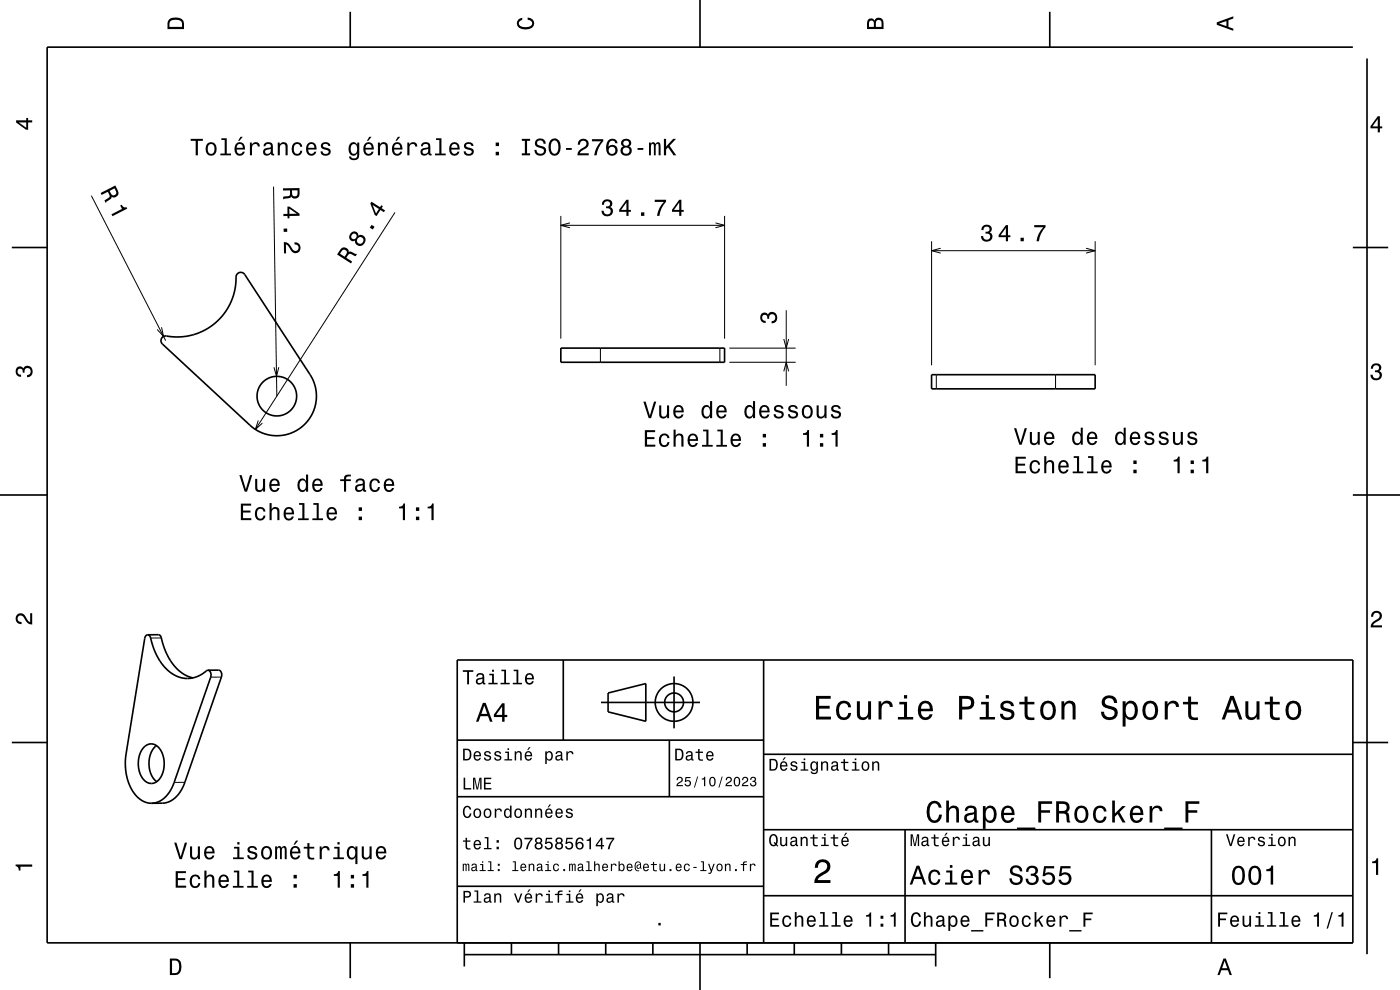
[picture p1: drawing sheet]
<svg xmlns="http://www.w3.org/2000/svg" width="297mm" height="210mm" viewBox="0 0 297 210" stroke-linecap="round" stroke-linejoin="round" font-family="sans-serif">
<g fill="none" stroke="#000" stroke-width=".21">
<path d="M58 39.6l.7 44.4M19.4 41.5l15.7 30.8M83.8 45.1l-29.6 46M119 45.8v26M119 47.8h34.7M120.9 47.3l-1.9 .5 1.9 .5M151.8 47.3l1.9 .5-1.9 .5M153.7 45.8v26M197.6 51.2v26.3M197.6 53.2h34.7M199.6 52.7l-2 .5 2 .5M230.4 52.7l1.9 .5-1.9 .5"/>
<path d="M232.3 51.2v26.3M34.3 69.4l.4 2-1.4-1.5M59.2 77.9l-.5 1.9-.6-1.9M127.4 73.8v3M152.7 73.8v3M154.7 76.8h14.1M154.7 73.8h14.1M166.3 71.9l.5 1.9 .5-1.9M166.3 78.8l.5-2 .5 2M166.8 65.8v16M198.6 79.5v3M223.9 79.5v3"/>
<path d="M54.8 89.2l-.6 1.9 1.5-1.3M34.2 135.3h-2.2M47 143.6h-2.3M39.2 166h-2.3"/>
</g>
<g fill="none" stroke="#000" stroke-width=".35">
<path d="M74.3 2.5v7.5M148.5 0v10M222.7 2.5v7.5M287 10h-277v190h277v-60h-190v60M290 12.4v190M2.5 52.5h7.5M287 52.5h7.5M34.4 71.6a2.51 2.51 0 0 1 2.2-.2 12.6 12.6 0 0 0 13.5-13 1 1 0 0 1 .8-.6 1 1 0 0 1 1 .4l13.9 21.2a8.4 8.4 0 0 1-1.7 11.1 8.4 8.4 0 0 1-11.1-.3l-18.6-17.3-.3-.7zM119 73.8h34.7v3h-34.7zM197.6 79.5h34.7v3h-34.7zM0 105h10M287 105h10"/>
<path d="M31.3 134.7l-.4 .2-.2 .5-4 24.5-.1 2.3a8.7 8.7 0 0 0 3.9 7.8l1.6 .4M31.3 134.7l2.3-.1a1.04 1.04 0 0 1 .7 1.2l1 2.9 1.6 2.5 1.9 1.7 1.2 .6 .9 .3M31.3 134.7a1.04 1.04 0 0 1 .8 1.1l.7 2.2 1.1 2.2 1.4 1.7 1.8 1.3 1.7 .6 1.8 .1 1.6-.6 1.9-1.1M119.5 140v17M162 140v60M2.5 157.5h7.5M30.6 158.4a2.21 2.21 0 0 1 3.7 1.1 5.3 5.3 0 0 1-1.2 6.4 2.31 2.31 0 0 1-3.3-1.6 5.7 5.7 0 0 1 .8-5.9zM33.2 158.2a5.3 5.3 0 0 0 0 7.6M44.1 142.2h2.3a1.01 1.01 0 0 1 .6 1.4l-7.8 22.4a5.7 5.7 0 0 1-4.8 4.4h-2.3M44.1 142.2a1.01 1.01 0 0 1 .6 1.4l-7.8 22.4a5.7 5.7 0 0 1-4.8 4.4M97 157h65M127.5 149h21"/>
<path d="M129 147l8-2v8l-8-2zM142 157v12M143 143.5v11M287 157.5h7.5M97 169h65M162 176h125M162 160h125M192 176v24M257 176v24M97 188h65M162 190h125M74.3 200v7.5"/>
<path d="M98.5 202.5h100M98.5 200v5M108.5 200v2.5M118.5 200v2.5M128.5 200v2.5M138.5 200v2.5M148.5 200v10M158.5 200v2.5M168.5 200v2.5M178.5 200v2.5M188.5 200v2.5M198.5 200v5"/>
<path d="M222.7 200v7.5"/>
<circle cx="58.7" cy="84" r="4.2"/>
<circle cx="143" cy="149" r="2"/>
<circle cx="143" cy="149" r="4"/>
</g>
<g fill="#000">
<path d="M36 4a2.18 2.18 0 0 0-.5 2.2h3.5v-1.2a1.43 1.43 0 0 0-1.7-1.3zM36.3 4.4a2.15 2.15 0 0 1 2.2 .3l.1 1h-2.6v-1z" fill-rule="evenodd"/>
<path d="M109.9 4.2l.9-.4v.4a.7 .7 0 0 0-.7 .5 .7 .7 0 0 0 .3 .8 1.7 1.7 0 0 0 2.5-.5 .9 .9 0 0 0-1-.8v-.5a1.24 1.24 0 0 1 1.4 1.1 1.24 1.24 0 0 1-1 1.4 2.22 2.22 0 0 1-2.5-.7l-.2-.5z" fill-rule="evenodd"/>
<path d="M184.2 4.2l-.3 .7v1.3h3.5v-1.3a.98 .98 0 0 0-.7-1.1 .98 .98 0 0 0-1.2 .6 .84 .84 0 0 0-1.3-.2zM184.5 4.5a.54 .54 0 0 1 .6-.1 .54 .54 0 0 1 .3 .6v.7h-1zM185.9 4.4a.62 .62 0 0 1 .8-.1 .62 .62 0 0 1 .3 .6v.8h-1.2z" fill-rule="evenodd"/>
<path d="M258.1 4.7v.6l3.5 1.2v-.4l-1-.4v-1.4l1-.4v-.4zM258.6 5l1.6-.5v1z" fill-rule="evenodd"/>
<path d="M3.4 25.5v.5l2.1 1.5h.5v-1.5h.8v-.5h-.8v-.5h-.4v.5zM4 26h1.6v1.1z" fill-rule="evenodd"/>
<path d="M40.5 29.4v.5h1v3h.5v-3h1v-.5zM43.9 30.5a1.53 1.53 0 0 0 .9 2.5 1.48 1.48 0 0 0 1.2-1.4 1.48 1.48 0 0 0-1.2-1.5l-.5 .1zM44.3 30.8a.67 .67 0 0 1 .7-.2 .67 .67 0 0 1 .5 .5 1.11 1.11 0 0 1-.7 1.6 1.17 1.17 0 0 1-.5-1.9zM47 29.3v.4h.7v2.9h-1v.3h2.3v-.3h-.9v-3.3zM51 29l-.5 .9h.3l.7-.9zM50 30.5a1.54 1.54 0 0 0 .8 2.5 1.06 1.06 0 0 0 1.1-.8h-.4l-.2 .3-.4 .1a.76 .76 0 0 1-.7-.9h1.8a1.17 1.17 0 0 0-.5-1.3 1.17 1.17 0 0 0-1.5 .1zM50.4 30.7a.66 .66 0 0 1 .8-.1 .66 .66 0 0 1 .3 .8h-1.3zM53 30.2v2.7h.5v-1.5a.66 .66 0 0 1 .3-.8 .66 .66 0 0 1 .8 .3l.1 .2h.4a.89 .89 0 0 0-.7-.9 .89 .89 0 0 0-1 .5v-.5zM56.2 30.4l-.3 .6h.4a.55 .55 0 0 1 .7-.5 .55 .55 0 0 1 .4 .8h-.2a1.14 1.14 0 0 0-1.4 .9 .73 .73 0 0 0 .8 .8l.5-.1 .4-.3 .1 .3 .6 .1v-.4h-.3v-1.6a1.02 1.02 0 0 0-.7-.9 1.02 1.02 0 0 0-1 .3zM56.3 31.9l1.1-.3a.77 .77 0 0 1-.2 .8 .77 .77 0 0 1-.8 .1zM58.9 30.2v2.7h.5v-1.5a.63 .63 0 0 1 .4-.8 .63 .63 0 0 1 .8 .4v1.9h.4v-1.7a.89 .89 0 0 0-.6-1 .89 .89 0 0 0-1.1 .5v-.5zM62.2 30.5a1.53 1.53 0 0 0 .8 2.5 1.05 1.05 0 0 0 1.1-1h-.4a.67 .67 0 0 1-.6 .7 .67 .67 0 0 1-.7-.6 1.12 1.12 0 0 1 .6-1.6 .6 .6 0 0 1 .7 .6h.4a1.09 1.09 0 0 0-.7-.9 1.09 1.09 0 0 0-1.2 .3zM65.2 30.5a1.54 1.54 0 0 0 .8 2.5 1.06 1.06 0 0 0 1.1-.8h-.4l-.2 .3-.4 .1a.76 .76 0 0 1-.7-.9h1.8a1.17 1.17 0 0 0-.5-1.3 1.17 1.17 0 0 0-1.5 .1zM65.6 30.7a.66 .66 0 0 1 .8-.1 .66 .66 0 0 1 .3 .8h-1.3zM68.3 30.4a.76 .76 0 0 0-.2 .8 .76 .76 0 0 0 .7 .5l.9 .4a.63 .63 0 0 1-.6 .6 .63 .63 0 0 1-.7-.6h-.4a1.07 1.07 0 0 0 1.2 .9 1.07 1.07 0 0 0 .9-1.2l-.4-.3-1.1-.3a.53 .53 0 0 1 .4-.7 .53 .53 0 0 1 .7 .5h.4a1.03 1.03 0 0 0-.7-.9 1.03 1.03 0 0 0-1.1 .3zM74.2 30.5a1.57 1.57 0 0 0 .8 2.5l.4-.1 .4-.4a.73 .73 0 0 1-.3 1 .73 .73 0 0 1-1-.3h-.4a1.1 1.1 0 0 0 1.2 .8 1.1 1.1 0 0 0 .9-1.2v-2.6h-.4v.5l-.4-.4a.89 .89 0 0 0-1.2 .2zM74.6 30.8a.63 .63 0 0 1 .7-.2 .63 .63 0 0 1 .4 .5 1.1 1.1 0 0 1-.6 1.5 1.19 1.19 0 0 1-.5-1.8zM78.3 29l-.5 .9h.3l.7-.9zM77.4 30.5a1.54 1.54 0 0 0 .8 2.5 1.06 1.06 0 0 0 1.1-.8h-.5l-.2 .3-.4 .1a.76 .76 0 0 1-.7-.9h1.8a1.16 1.16 0 0 0-.5-1.3 1.16 1.16 0 0 0-1.4 .1zM77.7 30.7a.66 .66 0 0 1 .8-.1 .66 .66 0 0 1 .3 .8h-1.3zM80.2 30.2v2.7h.4v-1.5a.64 .64 0 0 1 .4-.8 .64 .64 0 0 1 .8 .4v1.9h.5v-1.7a.89 .89 0 0 0-.6-1 .89 .89 0 0 0-1.1 .5v-.5zM84.4 29l-.5 .9h.3l.7-.9zM83.4 30.5a1.54 1.54 0 0 0 .8 2.5 1.05 1.05 0 0 0 1.1-.8h-.4l-.2 .3-.4 .1a.76 .76 0 0 1-.7-.9h1.8a1.16 1.16 0 0 0-.5-1.3 1.16 1.16 0 0 0-1.5 .1zM83.8 30.7a.66 .66 0 0 1 .8-.1 .66 .66 0 0 1 .3 .8h-1.3zM86.4 30.2v2.7h.5v-1.5a.66 .66 0 0 1 .3-.8 .66 .66 0 0 1 .8 .3l.1 .2h.4a.89 .89 0 0 0-.7-.9 .89 .89 0 0 0-1 .5v-.5zM89.6 30.4l-.3 .6h.4a.55 .55 0 0 1 .7-.5 .55 .55 0 0 1 .4 .8h-.2a1 1 0 0 0-1.1 .2 1 1 0 0 0-.3 1.1 .94 .94 0 0 0 1.7 0l.1 .3 .6 .1v-.4h-.3v-1.6a1.02 1.02 0 0 0-1.7-.6zM89.7 31.9l1.1-.3a.77 .77 0 0 1-.2 .8 .77 .77 0 0 1-.8 .1zM92.5 29.3v.4h.7v2.9h-.9v.3h2.3v-.3h-1v-3.3zM95.6 30.5a1.54 1.54 0 0 0 .8 2.5 1.06 1.06 0 0 0 1.1-.8h-.5l-.2 .3-.4 .1a.76 .76 0 0 1-.7-.9h1.8a1.17 1.17 0 0 0-.5-1.3 1.17 1.17 0 0 0-1.4 .1zM95.9 30.7a.66 .66 0 0 1 .8-.1 .66 .66 0 0 1 .4 .8h-1.4zM98.7 30.4a.75 .75 0 0 0-.2 .8 .75 .75 0 0 0 .7 .5l.9 .4a.63 .63 0 0 1-.7 .6 .63 .63 0 0 1-.6-.6h-.4a1.07 1.07 0 0 0 1.2 .9 1.07 1.07 0 0 0 .9-1.2l-.4-.3-1.1-.3a.53 .53 0 0 1 .4-.7 .53 .53 0 0 1 .6 .5h.4a1.03 1.03 0 0 0-.6-.9 1.03 1.03 0 0 0-1.1 .3zM105.2 32.2v.7h.7v-.7zM105.2 30.2v.8h.7v-.8zM110.7 29.4v.5h.6v2.6h-.6v.4h1.8v-.4h-.7v-2.6h.7v-.5zM113.8 29.6a.97 .97 0 0 0-.3 1.1 .97 .97 0 0 0 .9 .6 .77 .77 0 0 1 .9 1 .84 .84 0 0 1-.9 .3 .84 .84 0 0 1-.6-.8h-.4a1.21 1.21 0 0 0 1.4 1.3 1.21 1.21 0 0 0 .8-1.8l-.8-.4a.71 .71 0 0 1-.9-.6 .7 .7 0 0 1 .8-.5 .7 .7 0 0 1 .6 .7h.5a1.16 1.16 0 0 0-.7-1.1 1.16 1.16 0 0 0-1.3 .2zM116.7 29.8a2.52 2.52 0 0 0 .4 3.1 1.21 1.21 0 0 0 1.8-.9 1.93 1.93 0 0 0-1-2.6l-.8 .1zM117.3 29.9l.4-.1a1.7 1.7 0 0 1 .3 2.7l-.3 .1a1.13 1.13 0 0 1-.9-1.4l.1-.6zM120.1 31.4v.4h1.2v-.4zM122.9 29.7l-.3 1h.4a.7 .7 0 0 1 .5-.8 .7 .7 0 0 1 .9 .5 .7 .7 0 0 1-.5 .8 1.8 1.8 0 0 0-1.4 1.7h2.4v-.4h-1.9a2.2 2.2 0 0 1 1.5-1.1 1.13 1.13 0 0 0 .1-1.7 1.13 1.13 0 0 0-1.7 0zM125.6 29.5v.5h1.9a5.2 5.2 0 0 0-1.4 2.9h.5a5.3 5.3 0 0 1 1.4-3v-.4zM129.1 29.7a2.4 2.4 0 0 0 .2 3.2 1.16 1.16 0 0 0 1.5-.3 1.16 1.16 0 0 0-.2-1.5 1.16 1.16 0 0 0-1.5 0 1.02 1.02 0 0 1 .8-1.3 .58 .58 0 0 1 .6 .6h.5a1.12 1.12 0 0 0-.7-.9 1.12 1.12 0 0 0-1.2 .2zM129.1 31.9a.74 .74 0 0 1 1.4 0 .74 .74 0 0 1-1.4 0zM132 29.7a.83 .83 0 0 0 .2 1.4 1.11 1.11 0 0 0-.4 1.5 1.11 1.11 0 0 0 1.5 .4 1.03 1.03 0 0 0 .7-.9 1.03 1.03 0 0 0-.5-1 .88 .88 0 0 0 .4-1.1 .88 .88 0 0 0-1.1-.6zM132.1 32a.71 .71 0 0 1 1.4 0 .71 .71 0 0 1-1.4 0zM132.2 30.4a.6 .6 0 0 1 1.2 0 .6 .6 0 0 1-1.2 0zM135.3 31.4v.4h1.2v-.4zM137.7 30.2v2.7h.4v-1.8l.2-.5h.3l.1 .2v2.1h.4v-2l.4-.4 .2 .1v.4v1.9h.4v-1.8a.69 .69 0 0 0-.5-1l-.5 .4-.2-.2-.3-.2-.5 .4v-.3zM140.8 29.4v3.5h.5v-1.2l.4-.4 1.2 1.6h.6l-1.5-2 1.4-1.5h-.6l-1.5 1.7v-1.7z" fill-rule="evenodd"/>
<path d="M60 39.9v.5h1.5a1.09 1.09 0 0 1-.2 1.2l-1.2 .2v.5l1.5-.3 .2-.3a.97 .97 0 0 0 1.1 .4 .97 .97 0 0 0 .7-1l-.1-1.2zM62 40.4h1.1a1.09 1.09 0 0 1-.3 1.2 .6 .6 0 0 1-.6-.1 .6 .6 0 0 1-.2-.6z" fill-rule="evenodd"/>
<path d="M292.3 24.7l-1.6 2.1v.4h1.6v.9h.4v-.9h.5v-.4h-.5v-2.1zM292.3 25.2v1.6h-1.1z" fill-rule="evenodd"/>
<path d="M21.3 40.9l.3 .5 1.3-.7a.85 .85 0 0 1 0 1.3l-.7 .6 .2 .4 1.2-.9 .1-.4a.97 .97 0 0 0 1.2-.1 .97 .97 0 0 0 .1-1.2l-.5-1.1zM23.3 40.5l1-.5a1.09 1.09 0 0 1 .3 1.2 .6 .6 0 0 1-.6 .2 .6 .6 0 0 1-.5-.4z" fill-rule="evenodd"/>
<path d="M25.5 43.6l.3-.2a.77 .77 0 0 0 1 .5l.2 .4-3.1 1.6-.2-.4 2.2-1.2z" fill-rule="evenodd"/>
<path d="M61 43.8v1.6h-.9v.4h.9v.5h.4v-.5h2.2l-.1-.5-2.1-1.5zM61.4 44.2l1.6 1.1-1.6 .1zM60.2 48.5v.7h.7v-.7zM60.2 51.3l.1 2.5 .4-.1v-1.9a2.21 2.21 0 0 1 1.1 1.5 1.14 1.14 0 0 0 1.9-.4 1.14 1.14 0 0 0-1.2-1.5v.5a.7 .7 0 0 1 .8 .5 .7 .7 0 0 1-.5 .8 .7 .7 0 0 1-.8-.5 1.8 1.8 0 0 0-1.8-1.4z" fill-rule="evenodd"/>
<path d="M72.4 52.7l-.9 1.3 3 1.9 .2-.4-1.2-.8a1.08 1.08 0 0 1 .8-.9l1.1 .6 .3-.5-1.4-.6-.3 .2v-.3a1 1 0 0 0-1.6-.5zM72.6 53.1a.59 .59 0 0 1 .8 .1 .59 .59 0 0 1 0 .8l-.3 .5-1-.7z" fill-rule="evenodd"/>
<path d="M74.6 49.3a.95 .95 0 0 0-.5 1.2 .95 .95 0 0 0 1.2 .5 1.11 1.11 0 0 0 1.1 1.2 1.11 1.11 0 0 0 1.1-1.1 1.03 1.03 0 0 0-.4-1.1 1.03 1.03 0 0 0-1.1 0v-.2a.86 .86 0 0 0-1.4-.5zM75.7 51a.71 .71 0 0 1 1.4 0 .71 .71 0 0 1-1.4 0zM74.5 50.2a.6 .6 0 0 1 1.2 0 .6 .6 0 0 1-1.2 0zM78.8 47.7l-.3 .6 .6 .4 .4-.6zM78.8 42.8l-.2 .4 .9 2.4 .4 .2 .8-1.3 .7 .5 .3-.4-.7-.4 .2-.5-.3-.2-.3 .4zM79.1 43.5l1.3 .8-.6 1z" fill-rule="evenodd"/>
<path d="M128 42.6l-.3 .8h.4a.62 .62 0 0 1 .4-.7 .62 .62 0 0 1 .8 .2 .62 .62 0 0 1-.3 .9h-.4v.4a.72 .72 0 0 1 .9 .4 .72 .72 0 0 1-.5 .9 .72 .72 0 0 1-.9-.5v-.3h-.5a1.18 1.18 0 0 0 1.5 1.2 1.18 1.18 0 0 0 .6-1.8l-.2-.2a.9 .9 0 0 0 .3-1.1 .9 .9 0 0 0-1-.5zM132.9 42.4l-1.6 2.1v.4h1.6v.9h.4v-.9h.5v-.4h-.5v-2.1zM132.9 43v1.5h-1.1zM136 45v.8h.7v-.8zM138.9 42.4v.4h1.9a5.2 5.2 0 0 0-1.4 3h.5a5.3 5.3 0 0 1 1.4-3v-.4zM144.1 42.4l-1.5 2.1v.4h1.5v.9h.4v-.9h.5v-.4h-.5v-2.1zM144.1 43v1.5h-1.1z" fill-rule="evenodd"/>
<path d="M208.5 48l-.3 .8h.4a.62 .62 0 0 1 .4-.8 .62 .62 0 0 1 .8 .3 .62 .62 0 0 1-.3 .8l-.4 .1v.4a.72 .72 0 0 1 .9 .4 .72 .72 0 0 1-.5 .9 .72 .72 0 0 1-.9-.5v-.3h-.5a1.18 1.18 0 0 0 1.5 1.2 1.18 1.18 0 0 0 .6-1.9l-.2-.1a.9 .9 0 0 0 .3-1.1 .9 .9 0 0 0-1-.5zM213.4 47.8l-1.5 2.1v.4h1.5v.9h.4v-.9h.5v-.4h-.5v-2.1zM213.4 48.3v1.6h-1.1zM216.5 50.4v.8h.7v-.8zM219.4 47.8v.4h1.9a5.2 5.2 0 0 0-1.4 3h.5a5.3 5.3 0 0 1 1.4-3v-.4z" fill-rule="evenodd"/>
<path d="M161.5 66.6a.86 .86 0 0 1 1.4 .1 1.06 1.06 0 0 1 1.3-.5 1.06 1.06 0 0 1 .7 1.2 1.1 1.1 0 0 1-1.2 1.2v-.5a.71 .71 0 0 0 .8-1 .71 .71 0 0 0-1.3 0v.5h-.4a.61 .61 0 0 0-.3-.8 .61 .61 0 0 0-.8 .3 .61 .61 0 0 0 .2 .8l.5 .2v.4a1.15 1.15 0 0 1-1.1-.6 1.15 1.15 0 0 1 .2-1.3z" fill-rule="evenodd"/>
<path d="M291.1 77.4a1.08 1.08 0 0 1 1.4-.2 1.08 1.08 0 0 1 .4 1.2l-.3 .3a1.06 1.06 0 0 1 .5 1.3 1.06 1.06 0 0 1-1.2 .7 1.1 1.1 0 0 1-1.2-1.2h.5a.71 .71 0 0 0 1 .8 .71 .71 0 0 0 .1-1.3h-.6v-.4a.61 .61 0 0 0 .8-.3 .61 .61 0 0 0-.2-.8 .61 .61 0 0 0-.9 .2l-.1 .5h-.5z" fill-rule="evenodd"/>
<path d="M3.6 78a.86 .86 0 0 1 1.4 .2 1.06 1.06 0 0 1 1.2-.6 1.06 1.06 0 0 1 .7 1.2 1.1 1.1 0 0 1-1.2 1.2v-.4a.71 .71 0 0 0 .8-1 .71 .71 0 0 0-1.3-.1v.6h-.4a.61 .61 0 0 0-.3-.8 .61 .61 0 0 0-.8 .2 .61 .61 0 0 0 .2 .8l.6 .2v.4a1.15 1.15 0 0 1-1.2-.6 1.15 1.15 0 0 1 .3-1.3z" fill-rule="evenodd"/>
<path d="M136.8 91.2v3.5h2.2v-.4h-1.7v-1.2h1.5v-.4h-1.5v-1h1.7v-.5zM140.1 92.3a1.53 1.53 0 0 0 .8 2.5 1.07 1.07 0 0 0 1.1-1h-.4a.67 .67 0 0 1-.6 .7 .67 .67 0 0 1-.7-.7 1.11 1.11 0 0 1 .6-1.5 .6 .6 0 0 1 .7 .6h.4a1.09 1.09 0 0 0-.7-.9 1.09 1.09 0 0 0-1.2 .3zM142.9 91.1v3.6h.4v-1.5a.63 .63 0 0 1 .6-.9 .63 .63 0 0 1 .7 .8v1.6h.4v-1.7a.88 .88 0 0 0-.6-1 .88 .88 0 0 0-1.1 .4v-1.3zM146.2 92.3a1.54 1.54 0 0 0 .8 2.5 1.06 1.06 0 0 0 1-.8h-.4l-.2 .3-.4 .1a.76 .76 0 0 1-.7-.9h1.8a1.17 1.17 0 0 0-.5-1.3 1.17 1.17 0 0 0-1.4 .1zM146.5 92.5a.66 .66 0 0 1 .8-.1 .66 .66 0 0 1 .3 .7h-1.3zM149.2 91.1v.4h.6v2.9h-.9v.3h2.3v-.3h-.9v-3.3zM152.2 91.1v.4h.7v2.9h-.9v.3h2.2v-.3h-.9v-3.3zM155.3 92.3a1.54 1.54 0 0 0 .8 2.5 1.06 1.06 0 0 0 1.1-.8h-.5l-.2 .3-.4 .1a.76 .76 0 0 1-.7-.9h1.8a1.16 1.16 0 0 0-.5-1.3 1.16 1.16 0 0 0-1.4 .1zM155.6 92.5a.66 .66 0 0 1 .8-.1 .66 .66 0 0 1 .3 .7h-1.3zM161.8 94v.7h.7v-.7zM161.8 92v.8h.7v-.8z" fill-rule="evenodd"/>
<path d="M136.5 85.2l1.1 3.5h.5l1.1-3.5h-.5l-.8 3-.9-3zM139.8 86v1.8a.89 .89 0 0 0 .7 1 .89 .89 0 0 0 1-.5v.4h.4v-2.7h-.4v1.6a.65 .65 0 0 1-.4 .7 .65 .65 0 0 1-.8-.3v-2zM143.1 86.3a1.55 1.55 0 0 0 .8 2.5 1.06 1.06 0 0 0 1.1-.9h-.4l-.3 .4-.3 .1a.76 .76 0 0 1-.7-.9h1.8a1.17 1.17 0 0 0-.5-1.4 1.17 1.17 0 0 0-1.5 .2zM143.5 86.5a.66 .66 0 0 1 .8-.1 .66 .66 0 0 1 .3 .7h-1.3zM149.1 86.3a1.57 1.57 0 0 0 .8 2.5l.4-.1 .3-.4v.4h.5v-3.6h-.5v1.3a.89 .89 0 0 0-1.5-.1zM149.4 86.6a.62 .62 0 0 1 .7-.3 .62 .62 0 0 1 .5 .6 1.12 1.12 0 0 1-.7 1.5 1.19 1.19 0 0 1-.5-1.8zM152.2 86.3a1.55 1.55 0 0 0 .8 2.5 1.06 1.06 0 0 0 1.1-.9h-.4l-.2 .4-.4 .1a.76 .76 0 0 1-.7-.9h1.8a1.17 1.17 0 0 0-.5-1.4 1.17 1.17 0 0 0-1.5 .2zM152.6 86.5a.66 .66 0 0 1 .8-.1 .66 .66 0 0 1 .3 .7h-1.3zM158.2 86.3a1.58 1.58 0 0 0 .8 2.5l.4-.1 .3-.4v.4h.5v-3.6h-.5v1.3a.89 .89 0 0 0-1.5-.1zM158.5 86.6a.62 .62 0 0 1 .7-.3 .62 .62 0 0 1 .5 .6 1.12 1.12 0 0 1-.7 1.5 1.19 1.19 0 0 1-.5-1.8zM161.3 86.3a1.54 1.54 0 0 0 .8 2.5 1.06 1.06 0 0 0 1.1-.9h-.4l-.2 .4-.4 .1a.76 .76 0 0 1-.7-.9h1.8a1.17 1.17 0 0 0-.5-1.4 1.17 1.17 0 0 0-1.5 .2zM161.7 86.5a.66 .66 0 0 1 .8-.1 .66 .66 0 0 1 .3 .7h-1.3zM164.4 86.1a.75 .75 0 0 0-.2 .9 .75 .75 0 0 0 .7 .5l.9 .3a.63 .63 0 0 1-.6 .6 .63 .63 0 0 1-.7-.5h-.4a1.07 1.07 0 0 0 1.2 .9 1.07 1.07 0 0 0 .9-1.2l-.4-.4-1.1-.3a.54 .54 0 0 1 .4-.7 .54 .54 0 0 1 .7 .5h.4a1.03 1.03 0 0 0-.7-.8 1.03 1.03 0 0 0-1.1 .2zM167.5 86.1a.75 .75 0 0 0-.3 .9 .75 .75 0 0 0 .8 .5l.8 .3a.63 .63 0 0 1-.6 .6 .63 .63 0 0 1-.6-.5h-.5a1.07 1.07 0 0 0 1.2 .9 1.07 1.07 0 0 0 1-1.2l-.4-.4-1.1-.3a.54 .54 0 0 1 .4-.7 .54 .54 0 0 1 .6 .5h.4a1.03 1.03 0 0 0-.7-.8 1.03 1.03 0 0 0-1 .2zM170.4 86.3a1.53 1.53 0 0 0 .9 2.5 1.48 1.48 0 0 0 1.1-1.5 1.48 1.48 0 0 0-1.1-1.4l-.5 .1zM170.7 86.6a.67 .67 0 0 1 .7-.3 .67 .67 0 0 1 .5 .6 1.11 1.11 0 0 1-.6 1.5 1.17 1.17 0 0 1-.6-1.8zM173.2 86v1.8a.89 .89 0 0 0 .7 1 .89 .89 0 0 0 1-.5v.4h.4v-2.7h-.4v1.6a.65 .65 0 0 1-.4 .7 .65 .65 0 0 1-.8-.3v-2zM176.6 86.1a.75 .75 0 0 0-.2 .9 .75 .75 0 0 0 .7 .5l.9 .3a.63 .63 0 0 1-.7 .7 .63 .63 0 0 1-.6-.6h-.4a1.07 1.07 0 0 0 1.2 .9 1.07 1.07 0 0 0 .9-1.2l-.4-.4-1.1-.3a.54 .54 0 0 1 .4-.7 .54 .54 0 0 1 .6 .5h.4a1.03 1.03 0 0 0-.7-.8 1.03 1.03 0 0 0-1 .2z" fill-rule="evenodd"/>
<path d="M170.4 91.9v.4h.8v2.4h.4v-3.5h-.3a.77 .77 0 0 1-.9 .7zM173.9 94v.7h.7v-.7zM173.9 92v.8h.7v-.8zM176.4 91.9v.4h.8v2.4h.5v-3.5h-.3a.77 .77 0 0 1-1 .7z" fill-rule="evenodd"/>
<path d="M215.1 90.8l1.1 3.5h.6l1.1-3.5h-.5l-.9 3-.9-3zM218.5 91.6v1.8a.89 .89 0 0 0 .6 1 .89 .89 0 0 0 1.1-.5v.4h.4v-2.7h-.5v1.6a.65 .65 0 0 1-.4 .8 .65 .65 0 0 1-.8-.3v-2.1zM221.8 91.9a1.55 1.55 0 0 0 .8 2.5 1.07 1.07 0 0 0 1-.8h-.4l-.2 .3-.4 .1a.76 .76 0 0 1-.7-.9h1.8a1.17 1.17 0 0 0-.5-1.4 1.17 1.17 0 0 0-1.4 .2zM222.1 92.1a.66 .66 0 0 1 .8-.1 .66 .66 0 0 1 .3 .7h-1.3zM227.7 91.9a1.57 1.57 0 0 0 .8 2.5l.4-.1 .4-.4v.4h.4v-3.6h-.4v1.3a.89 .89 0 0 0-1.6-.1zM228.1 92.2a.62 .62 0 0 1 .7-.2 .62 .62 0 0 1 .4 .5 1.12 1.12 0 0 1-.6 1.5 1.19 1.19 0 0 1-.5-1.8zM230.9 91.9a1.54 1.54 0 0 0 .8 2.5 1.07 1.07 0 0 0 1.1-.8h-.5l-.2 .3-.4 .1a.76 .76 0 0 1-.7-.9h1.8a1.17 1.17 0 0 0-.5-1.4 1.17 1.17 0 0 0-1.4 .2zM231.2 92.1a.66 .66 0 0 1 .8-.1 .66 .66 0 0 1 .3 .7h-1.3zM236.8 91.9a1.58 1.58 0 0 0 .8 2.5l.4-.1 .4-.4v.4h.4v-3.6h-.4v1.3a.9 .9 0 0 0-1.6-.1zM237.2 92.2a.62 .62 0 0 1 .7-.2 .62 .62 0 0 1 .4 .5 1.12 1.12 0 0 1-.6 1.5 1.19 1.19 0 0 1-.5-1.8zM240 91.9a1.54 1.54 0 0 0 .8 2.5 1.07 1.07 0 0 0 1.1-.8h-.5l-.2 .3-.4 .1a.76 .76 0 0 1-.7-.9h1.8a1.16 1.16 0 0 0-.5-1.4 1.16 1.16 0 0 0-1.4 .2zM240.3 92.1a.66 .66 0 0 1 .8-.1 .66 .66 0 0 1 .3 .7h-1.3zM243.1 91.8a.75 .75 0 0 0-.3 .8 .75 .75 0 0 0 .8 .5l.8 .3a.63 .63 0 0 1-.6 .7 .63 .63 0 0 1-.6-.6h-.5a1.07 1.07 0 0 0 1.2 .9 1.07 1.07 0 0 0 1-1.2l-.5-.3-1-.4a.54 .54 0 0 1 .4-.6 .54 .54 0 0 1 .6 .5h.4a1.03 1.03 0 0 0-.7-.9 1.03 1.03 0 0 0-1 .3zM246.1 91.8a.75 .75 0 0 0-.2 .8 .75 .75 0 0 0 .7 .5l.9 .3a.63 .63 0 0 1-.6 .7 .63 .63 0 0 1-.7-.6h-.4a1.07 1.07 0 0 0 1.2 .9 1.07 1.07 0 0 0 .9-1.2l-.4-.3-1.1-.4a.54 .54 0 0 1 .4-.6 .54 .54 0 0 1 .6 .5h.5a1.03 1.03 0 0 0-.7-.9 1.03 1.03 0 0 0-1.1 .3zM248.8 91.6v1.8a.89 .89 0 0 0 .7 1 .89 .89 0 0 0 1-.5v.4h.4v-2.7h-.4v1.6a.65 .65 0 0 1-.4 .8 .65 .65 0 0 1-.8-.3v-2.1zM252.2 91.8a.75 .75 0 0 0-.2 .8 .75 .75 0 0 0 .7 .5l.8 .3a.63 .63 0 0 1-.6 .7 .63 .63 0 0 1-.6-.6h-.4a1.07 1.07 0 0 0 1.1 .9 1.07 1.07 0 0 0 1-1.2l-.4-.3-1.1-.4a.54 .54 0 0 1 .4-.6 .54 .54 0 0 1 .6 .5h.4a1.03 1.03 0 0 0-.7-.9 1.03 1.03 0 0 0-1 .3z" fill-rule="evenodd"/>
<path d="M51.1 106.8v3.5h2.2v-.4h-1.7v-1.2h1.5v-.4h-1.5v-1h1.7v-.5zM54.4 107.9a1.53 1.53 0 0 0 .8 2.5 1.07 1.07 0 0 0 1.1-1h-.4a.67 .67 0 0 1-.6 .6 .67 .67 0 0 1-.7-.6 1.11 1.11 0 0 1 .6-1.5 .6 .6 0 0 1 .7 .6h.4a1.09 1.09 0 0 0-.8-.9 1.09 1.09 0 0 0-1.1 .3zM57.2 106.7v3.6h.4v-1.5a.64 .64 0 0 1 .4-.8 .64 .64 0 0 1 .8 .3v2h.5v-1.7a.88 .88 0 0 0-.6-1 .88 .88 0 0 0-1.1 .4v-1.3zM60.5 107.9a1.54 1.54 0 0 0 .7 2.5 1.06 1.06 0 0 0 1.1-.8h-.4l-.2 .3-.4 .1a.76 .76 0 0 1-.7-.9h1.8a1.16 1.16 0 0 0-.5-1.4 1.16 1.16 0 0 0-1.4 .2zM60.8 108.1a.66 .66 0 0 1 .8-.1 .66 .66 0 0 1 .3 .7h-1.3zM63.4 106.7v.4h.7v2.9h-.9v.3h2.3v-.3h-.9v-3.3zM66.5 106.7v.4h.7v2.9h-.9v.3h2.2v-.3h-.9v-3.3zM69.6 107.9a1.54 1.54 0 0 0 .8 2.5 1.05 1.05 0 0 0 1-.8h-.4l-.2 .3-.4 .1a.76 .76 0 0 1-.7-.9h1.8a1.16 1.16 0 0 0-.5-1.4 1.16 1.16 0 0 0-1.4 .2zM69.9 108.1a.66 .66 0 0 1 .8-.1 .66 .66 0 0 1 .3 .7h-1.3zM76.1 109.6v.7h.7v-.7zM76.1 107.6v.8h.7v-.8z" fill-rule="evenodd"/>
<path d="M50.8 100.8l1.1 3.5h.5l1.1-3.5h-.5l-.8 3-.9-3zM54.1 101.6v1.8a.89 .89 0 0 0 .7 .9 .89 .89 0 0 0 1-.4v.4h.4v-2.7h-.4v1.5a.65 .65 0 0 1-.4 .8 .65 .65 0 0 1-.8-.3v-2zM57.4 101.9a1.55 1.55 0 0 0 .8 2.5 1.06 1.06 0 0 0 1.1-.9h-.4l-.3 .4-.3 .1a.76 .76 0 0 1-.7-.9h1.7a1.17 1.17 0 0 0-.4-1.4 1.17 1.17 0 0 0-1.5 .2zM57.8 102.1a.66 .66 0 0 1 .8-.1 .66 .66 0 0 1 .3 .7h-1.3zM63.4 101.9a1.57 1.57 0 0 0 .7 2.5l.5-.1 .3-.4v.4h.5v-3.6h-.5v1.3a.89 .89 0 0 0-1.5-.1zM63.7 102.2a.62 .62 0 0 1 .7-.3 .62 .62 0 0 1 .5 .6 1.12 1.12 0 0 1-.7 1.5 1.19 1.19 0 0 1-.5-1.8zM66.5 101.9a1.54 1.54 0 0 0 .8 2.5 1.06 1.06 0 0 0 1.1-.9h-.4l-.2 .4-.4 .1a.76 .76 0 0 1-.7-.9h1.8a1.17 1.17 0 0 0-.5-1.4 1.17 1.17 0 0 0-1.5 .2zM66.9 102.1a.66 .66 0 0 1 .8-.1 .66 .66 0 0 1 .3 .7h-1.3zM72.2 101.7v.3h.8v2.3h.4v-2.3h1v-.3h-1l.1-.4 .3-.2h.6v-.4a1.04 1.04 0 0 0-1.4 .7v.3zM75.7 101.7l-.3 .7h.4a.55 .55 0 0 1 .7-.6 .55 .55 0 0 1 .4 .8l-.2 .1a1 1 0 0 0-1.1 .2 1 1 0 0 0-.2 1 .93 .93 0 0 0 1.6 0l.1 .3 .6 .1v-.3l-.3-.1v-1.6a1.02 1.02 0 0 0-1.7-.6zM75.9 103.2l1.1-.3a.77 .77 0 0 1-.2 .9 .77 .77 0 0 1-.9 .1zM78.7 101.9a1.53 1.53 0 0 0 .8 2.5 1.07 1.07 0 0 0 1.1-1.1h-.4a.67 .67 0 0 1-.7 .7 .67 .67 0 0 1-.7-.6 1.11 1.11 0 0 1 .7-1.5 .6 .6 0 0 1 .7 .6h.4a1.09 1.09 0 0 0-.8-1 1.09 1.09 0 0 0-1.1 .4zM81.7 101.9a1.54 1.54 0 0 0 .8 2.5 1.06 1.06 0 0 0 1.1-.9h-.5l-.2 .4-.3 .1a.76 .76 0 0 1-.7-.9h1.7a1.17 1.17 0 0 0-.5-1.4 1.17 1.17 0 0 0-1.4 .2zM82.1 102.1a.66 .66 0 0 1 .7-.1 .66 .66 0 0 1 .4 .7h-1.3z" fill-rule="evenodd"/>
<path d="M84.6 107.5v.3h.9v2.5h.4v-3.5h-.3a.77 .77 0 0 1-1 .7zM88.2 109.6v.7h.7v-.7zM88.2 107.6v.8h.7v-.8zM90.7 107.5v.3h.8v2.5h.5v-3.5h-.4a.77 .77 0 0 1-.9 .7z" fill-rule="evenodd"/>
<path d="M215.4 96.9v3.5h2.3v-.4h-1.8v-1.2h1.6v-.4h-1.6v-1.1h1.7v-.4zM218.7 98a1.53 1.53 0 0 0 .9 2.5 1.07 1.07 0 0 0 1.1-1.1h-.5a.67 .67 0 0 1-.6 .7 .67 .67 0 0 1-.7-.6 1.11 1.11 0 0 1 .7-1.5 .6 .6 0 0 1 .6 .6h.5a1.09 1.09 0 0 0-.8-1 1.09 1.09 0 0 0-1.2 .4zM221.5 96.8v3.6h.5v-1.6a.63 .63 0 0 1 .5-.8 .63 .63 0 0 1 .7 .7v1.7h.4v-1.8a.88 .88 0 0 0-.6-1 .88 .88 0 0 0-1 .5v-1.3zM224.8 98a1.54 1.54 0 0 0 .8 2.5 1.07 1.07 0 0 0 1.1-.9h-.5l-.2 .4-.4 .1a.76 .76 0 0 1-.7-.9h1.8a1.16 1.16 0 0 0-.5-1.4 1.16 1.16 0 0 0-1.4 .2zM225.1 98.2a.66 .66 0 0 1 .8-.2 .66 .66 0 0 1 .4 .8h-1.4zM227.8 96.8v.3h.7v2.9h-.9v.4h2.2v-.4h-.9v-3.2zM230.8 96.8v.3h.7v2.9h-.9v.4h2.3v-.4h-.9v-3.2zM233.9 98a1.54 1.54 0 0 0 .8 2.5 1.06 1.06 0 0 0 1.1-.9h-.5l-.2 .4-.3 .1a.76 .76 0 0 1-.7-.9h1.7a1.16 1.16 0 0 0-.5-1.4 1.16 1.16 0 0 0-1.4 .2zM234.2 98.2a.66 .66 0 0 1 .8-.2 .66 .66 0 0 1 .4 .8h-1.3zM240.4 99.6v.8h.7v-.8zM240.4 97.7v.7h.7v-.7z" fill-rule="evenodd"/>
<path d="M249 97.5v.4h.8v2.5h.5v-3.5h-.4a.77 .77 0 0 1-.9 .6zM252.6 99.6v.8h.7v-.8zM252.6 97.7v.7h.7v-.7zM255.1 97.5v.4h.8v2.5h.4v-3.5h-.3a.77 .77 0 0 1-.9 .6z" fill-rule="evenodd"/>
<path d="M3.6 130.4a1.22 1.22 0 0 1 2 .7l.4 .6 .4 .3v-1.9h.4v2.4a1.8 1.8 0 0 1-1.7-1.4 .71 .71 0 0 0-.9-.5 .71 .71 0 0 0-.5 .8 .71 .71 0 0 0 .9 .5v.5a1.18 1.18 0 0 1-1.2-.7 1.18 1.18 0 0 1 .2-1.3z" fill-rule="evenodd"/>
<path d="M291.2 129.9a1.18 1.18 0 0 1 1.9 .3 1.18 1.18 0 0 1-1 1.7l-.5 .3-.3 .5h1.9v.4h-2.4a1.8 1.8 0 0 1 1.4-1.8 .71 .71 0 0 0 .5-.8 .71 .71 0 0 0-.9-.5 .71 .71 0 0 0-.5 .8h-.4z" fill-rule="evenodd"/>
<path d="M98.2 158.8v2.5h.9a1.37 1.37 0 0 0 .7-2.2 1.56 1.56 0 0 0-1.6-.3zM98.6 159.1a.98 .98 0 0 1 1.1 .7 .98 .98 0 0 1-.6 1.2h-.5zM100.7 159.6a1.04 1.04 0 0 0-.2 1.2 1.04 1.04 0 0 0 1 .5l.5-.5h-.3l-.4 .3a.54 .54 0 0 1-.5-.7h1.3a.83 .83 0 0 0-.4-.9 .83 .83 0 0 0-1 .1zM100.9 159.7l.2-.1a.47 .47 0 0 1 .5 .1 .47 .47 0 0 1 .1 .5h-.9zM102.9 159.5l-.2 .1a.69 .69 0 0 0 .9 .9l.2 .1a.43 .43 0 0 1-.4 .5 .43 .43 0 0 1-.4-.4h-.3a.74 .74 0 0 0 .9 .7 .74 .74 0 0 0 .5-1l-1-.4a.38 .38 0 0 1 .3-.5 .38 .38 0 0 1 .4 .4h.3a.78 .78 0 0 0-1.2-.4zM105.1 159.5l-.2 .1a.69 .69 0 0 0 .9 .9l.2 .1a.43 .43 0 0 1-.4 .5 .43 .43 0 0 1-.5-.4h-.3a.74 .74 0 0 0 .9 .7 .74 .74 0 0 0 .5-1l-.9-.4a.38 .38 0 0 1 .3-.5 .38 .38 0 0 1 .4 .4h.3a.77 .77 0 0 0-1.2-.4zM107.2 159.4v.3h.5v1.3h-.7v.3h1.6v-.3h-.6v-1.6zM107.7 158.7v.4h.3v-.4zM109.2 159.4v1.9h.3v-1.1a.45 .45 0 0 1 .4-.6 .45 .45 0 0 1 .5 .5v1.2h.3v-1.3a.63 .63 0 0 0-.5-.7 .63 .63 0 0 0-.7 .4v-.3zM112.2 158.5l-.4 .6h.3l.5-.6zM111.5 159.6a1.04 1.04 0 0 0-.2 1.2 1.04 1.04 0 0 0 1.1 .5l.5-.5h-.3l-.5 .3a.54 .54 0 0 1-.5-.7h1.3a.83 .83 0 0 0-.4-.9 .83 .83 0 0 0-1 .1zM111.8 159.7l.1-.1a.48 .48 0 0 1 .5 .1 .48 .48 0 0 1 .2 .5h-1zM115.7 159.4v2.7h.3v-1.1a.66 .66 0 0 0 .7 .4 .66 .66 0 0 0 .5-.6 .91 .91 0 0 0 0-1.1 .91 .91 0 0 0-1-.3l-.2 .3v-.3zM116.1 159.8a.45 .45 0 0 1 .5-.2 .45 .45 0 0 1 .3 .4 .65 .65 0 0 1 .1 .8 .65 .65 0 0 1-.7 .2 .98 .98 0 0 1-.2-1.2zM118.1 159.5l-.2 .4h.3a.39 .39 0 0 1 .4-.3 .39 .39 0 0 1 .3 .5h-.1a.65 .65 0 0 0-1 .4 .65 .65 0 0 0 .6 .9l.6-.3 .1 .2h.4v-.2l-.2-.1v-1.1a.72 .72 0 0 0-.5-.6 .72 .72 0 0 0-.7 .2zM118.2 160.6l.8-.3a.55 .55 0 0 1-.2 .7 .55 .55 0 0 1-.6 0zM120.1 159.4v1.9h.4v-1.1a.47 .47 0 0 1 .2-.6 .47 .47 0 0 1 .6 .2v.2h.4a.64 .64 0 0 0-.5-.7 .64 .64 0 0 0-.8 .4v-.3z" fill-rule="evenodd"/>
<path d="M98.2 142.2v.3h.9v2.7h.4v-2.7h.9v-.3zM101.3 143l-.3 .5h.4a.47 .47 0 0 1 .5-.4 .47 .47 0 0 1 .4 .6l-.2 .1a.84 .84 0 0 0-1 .2 .84 .84 0 0 0 0 1.1 .9 .9 0 0 0 1.3-.2l.1 .2 .5 .1v-.3l-.3-.1v-1.3a.87 .87 0 0 0-1.4-.5zM101.4 144.3l.9-.3a.66 .66 0 0 1-.1 .7 .66 .66 0 0 1-.8 .1zM103.8 142.9v.3h.6v1.6h-.8v.4h2v-.4h-.8v-1.9zM104.4 142.1v.4h.4v-.4zM106.4 142.1v.3h.6v2.4h-.8v.4h1.9v-.4h-.7v-2.7zM109 142.1v.3h.6v2.4h-.8v.4h1.9v-.4h-.7v-2.7zM111.6 143.1a1.32 1.32 0 0 0 .7 2.1 .9 .9 0 0 0 .9-.7h-.3l-.2 .3-.4 .1a.65 .65 0 0 1-.6-.8h1.6a1 1 0 0 0-.4-1.2 1 1 0 0 0-1.3 .2zM111.9 143.3a.57 .57 0 0 1 .7-.1 .57 .57 0 0 1 .3 .6h-1.2z" fill-rule="evenodd"/>
<path d="M102.4 149.1l-1.4 4h.5l.4-1.2h1.6l.4 1.2h.6l-1.5-4zM102.7 149.7l.7 1.7h-1.3zM106.5 149.2l-1.7 2.4v.5h1.7v1h.5v-1h.6v-.5h-.6v-2.4zM106.5 149.9v1.7h-1.3z" fill-rule="evenodd"/>
<path d="M143.2 158.8v2.5h.9a1.37 1.37 0 0 0 .7-2.2 1.56 1.56 0 0 0-1.6-.3zM143.6 159.1a.98 .98 0 0 1 1.1 .7 .98 .98 0 0 1-.6 1.2h-.5zM145.7 159.5l-.2 .4h.3a.39 .39 0 0 1 .5-.3 .39 .39 0 0 1 .3 .5h-.2a.65 .65 0 0 0-.9 .4 .65 .65 0 0 0 .5 .9l.7-.3v.2h.4v-.2l-.1-.1-.1-1.1a.73 .73 0 0 0-.4-.6 .73 .73 0 0 0-.8 .2zM145.8 160.6l.8-.3a.55 .55 0 0 1-.1 .7 .55 .55 0 0 1-.7 0zM148.1 158.9v.5h-.5v.3h.5v1.3a.75 .75 0 0 0 1 .4v-.3a.48 .48 0 0 1-.7-.3v-1.1h.7v-.3h-.7v-.5zM150 159.6a1.04 1.04 0 0 0-.2 1.2 1.04 1.04 0 0 0 1.1 .5l.5-.5h-.4l-.4 .3a.54 .54 0 0 1-.5-.7h1.3a.83 .83 0 0 0-.4-.9 .83 .83 0 0 0-1 .1zM150.3 159.7l.1-.1a.48 .48 0 0 1 .5 .1 .48 .48 0 0 1 .2 .5h-1z" fill-rule="evenodd"/>
<path d="M173.1 147.6v5h3.2v-.6h-2.5v-1.7h2.2v-.6h-2.2v-1.5h2.4v-.6zM177.8 149.2a2.59 2.59 0 0 0 .5 3.4 1.58 1.58 0 0 0 2.3-1.4h-.6a.95 .95 0 0 1-.9 1 .95 .95 0 0 1-1-.9 1.59 1.59 0 0 1 .9-2.1 .85 .85 0 0 1 .9 .8h.7a1.56 1.56 0 0 0-1.1-1.3 1.56 1.56 0 0 0-1.7 .5zM181.8 148.8v2.5a1.27 1.27 0 0 0 .9 1.4 1.27 1.27 0 0 0 1.5-.7v.6h.6v-3.8h-.6v2.2a.92 .92 0 0 1-.6 1.1 .92 .92 0 0 1-1.2-.4v-2.9zM186.4 148.8v3.8h.6v-2.2a.95 .95 0 0 1 .5-1.1 .95 .95 0 0 1 1.2 .3l.1 .4h.6a1.28 1.28 0 0 0-1-1.4 1.28 1.28 0 0 0-1.4 .8v-.6zM190.8 148.9v.5h1v2.7h-1.3v.5h3.2v-.5h-1.3v-3.2zM191.8 147.4v.8h.6v-.8zM195.1 149.2a2.62 2.62 0 0 0 .5 3.4 1.57 1.57 0 0 0 2.2-1.1h-.6l-.3 .5-.5 .2a1.08 1.08 0 0 1-1-1.3h2.5a1.66 1.66 0 0 0-.7-2 1.66 1.66 0 0 0-2.1 .3zM195.6 149.5a.94 .94 0 0 1 1.2-.2 .94 .94 0 0 1 .5 1h-1.9zM203.5 147.6v5h.6v-2.1h.8a1.47 1.47 0 0 0 1.8-1.2 1.47 1.47 0 0 0-1.5-1.7zM204.1 148.2a1.6 1.6 0 0 1 1.8 .5 .86 .86 0 0 1 0 .9 .86 .86 0 0 1-.9 .3h-.9zM208.1 148.9v.5h1v2.7h-1.3v.5h3.3v-.5h-1.3v-3.2zM209.1 147.4v.8h.7v-.8zM212.6 148.9a1.08 1.08 0 0 0-.3 1.2 1.08 1.08 0 0 0 1 .7l1.1 .4a.57 .57 0 0 1 .2 .6 .57 .57 0 0 1-.5 .4 .96 .96 0 0 1-1.4-.8h-.6a1.6 1.6 0 0 0 1.3 1.4 1.6 1.6 0 0 0 1.7-.8 1.13 1.13 0 0 0-1-1.6l-1.1-.3-.2-.4a.87 .87 0 0 1 .9-.5 .87 .87 0 0 1 .8 .6h.6a1.41 1.41 0 0 0-2.1-1.1zM217.4 147.8v1.1h-1.1v.5h1.1v2.6l.2 .4 .4 .3h1.4v-.5a.97 .97 0 0 1-1.4-.5v-2.3h1.4v-.5h-1.4v-1.1zM221.1 149.2a2.56 2.56 0 0 0 .5 3.4 1.72 1.72 0 0 0 1.8-.2 1.72 1.72 0 0 0 .6-1.7 1.7 1.7 0 0 0-.9-1.9 1.7 1.7 0 0 0-2 .4zM221.6 149.6a.96 .96 0 0 1 1-.4 .96 .96 0 0 1 .7 .8 1.59 1.59 0 0 1-1 2.2 1.19 1.19 0 0 1-1-1.5zM225.2 148.8v3.8h.6v-2.2a.97 .97 0 0 1 .5-1.1 .97 .97 0 0 1 1.1 .2l.1 .7v2.4h.7v-2.5a1.27 1.27 0 0 0-.9-1.4 1.27 1.27 0 0 0-1.5 .6v-.5zM234.1 147.9a1.38 1.38 0 0 0-.3 1.5 1.38 1.38 0 0 0 1.3 .9 1.25 1.25 0 0 1 1.4 .9 1.15 1.15 0 0 1-1.3 .9 1.15 1.15 0 0 1-1-1.1h-.7a1.8 1.8 0 0 0 1.7 1.8 1.8 1.8 0 0 0 1.9-1.6 1.46 1.46 0 0 0-1.5-1.4l-.6-.2a.83 .83 0 0 1-.5-1.1 .83 .83 0 0 1 1.2-.3l.5 .5 .1 .4h.7a1.67 1.67 0 0 0-1-1.6 1.67 1.67 0 0 0-1.9 .4zM238.2 148.8v5.3h.6v-2.1a1.32 1.32 0 0 0 1.4 .7 1.32 1.32 0 0 0 1.1-1.1 2.43 2.43 0 0 0-.8-2.8 1.21 1.21 0 0 0-1.7 .5v-.5zM239.1 149.6a.9 .9 0 0 1 .9-.4 .9 .9 0 0 1 .7 .8 1.61 1.61 0 0 1-.9 2.2 1.18 1.18 0 0 1-1-1.5zM242.8 149.2a2.56 2.56 0 0 0 .5 3.4 1.72 1.72 0 0 0 1.8-.2 1.72 1.72 0 0 0 .6-1.7 1.7 1.7 0 0 0-.9-1.9 1.7 1.7 0 0 0-2 .4zM243.3 149.6a.96 .96 0 0 1 1-.4 .96 .96 0 0 1 .7 .8 1.59 1.59 0 0 1-1 2.2 1.19 1.19 0 0 1-1-1.5zM247.1 148.8v3.8h.6v-2.2a.95 .95 0 0 1 .5-1.1 .95 .95 0 0 1 1.2 .3l.1 .4h.6a1.28 1.28 0 0 0-1-1.4 1.28 1.28 0 0 0-1.4 .8v-.6zM252 147.8v1.1h-1v.5h1l.1 2.6 .2 .4 .4 .3h1.4v-.5a.97 .97 0 0 1-1.4-.5v-2.3h1.4v-.5h-1.4v-1.1zM261 147.6l-1.8 5h.6l.6-1.4h2l.5 1.4h.7l-1.9-5zM261.4 148.3l.7 2.2h-1.5zM264.2 148.8v2.5a1.27 1.27 0 0 0 .9 1.4 1.27 1.27 0 0 0 1.5-.7v.6h.6v-3.8h-.6v2.2a.92 .92 0 0 1-.6 1.1 .92 .92 0 0 1-1.1-.4l-.1-2.9zM269.4 147.8v1.1h-1.1v.5h1.1v2.6l.2 .4 .4 .3 .7 .1 .8-.1v-.5a.97 .97 0 0 1-1.4-.5l-.1-2.3h1.5v-.5h-1.5v-1.1zM273.1 149.2a2.56 2.56 0 0 0 .6 3.4 1.72 1.72 0 0 0 1.8-.2 1.72 1.72 0 0 0 .6-1.7 1.7 1.7 0 0 0-.9-1.9 1.7 1.7 0 0 0-2.1 .4zM273.6 149.6a.96 .96 0 0 1 1-.4 .96 .96 0 0 1 .7 .8 1.59 1.59 0 0 1-.9 2.2 1.19 1.19 0 0 1-1.1-1.5z" fill-rule="evenodd"/>
<path d="M36.9 178.7l1.2 3.5h.5l1.1-3.5h-.5l-.9 3-.9-3zM40.3 179.5v1.8a.89 .89 0 0 0 .6 1 .89 .89 0 0 0 1.1-.5v.4h.4v-2.7h-.4v1.6a.65 .65 0 0 1-.4 .8 .65 .65 0 0 1-.8-.3v-2.1zM43.6 179.8a1.54 1.54 0 0 0 .8 2.5 1.06 1.06 0 0 0 1.1-.8h-.5l-.2 .3-.4 .1a.76 .76 0 0 1-.7-.9h1.8a1.16 1.16 0 0 0-.5-1.3 1.16 1.16 0 0 0-1.4 .1zM43.9 180a.66 .66 0 0 1 .8-.1 .66 .66 0 0 1 .4 .8h-1.4zM49.6 179.6v.4h.7v1.9h-.9v.3h2.3v-.3h-.9v-2.3zM50.3 178.6v.5h.5v-.5zM52.8 179.7a.75 .75 0 0 0-.3 .8 .75 .75 0 0 0 .8 .5l.8 .4a.63 .63 0 0 1-.6 .6 .63 .63 0 0 1-.6-.6h-.5a1.07 1.07 0 0 0 1.2 .9 1.07 1.07 0 0 0 1-1.2l-.5-.3-1.1-.3a.53 .53 0 0 1 .5-.7 .53 .53 0 0 1 .6 .5h.4a1.03 1.03 0 0 0-.7-.9 1.03 1.03 0 0 0-1 .3zM55.7 179.8a1.53 1.53 0 0 0 .9 2.5 1.48 1.48 0 0 0 1.1-1.4 1.48 1.48 0 0 0-1.1-1.5l-.5 .1zM56 180.1a.67 .67 0 0 1 .7-.2 .67 .67 0 0 1 .5 .5 1.11 1.11 0 0 1-.6 1.6 1.17 1.17 0 0 1-.6-1.9zM58.4 179.5v2.7h.4v-2l.3-.4 .3 .3v2.1h.4v-1.8a.5 .5 0 0 1 .4-.6l.2 .1v.4v1.9h.4v-1.8a.69 .69 0 0 0-.5-1l-.6 .4-.1-.3-.4-.1-.4 .4v-.3zM62.8 178.3l-.5 .9h.3l.7-.9zM61.8 179.8a1.54 1.54 0 0 0 .8 2.5 1.06 1.06 0 0 0 1.1-.8h-.4l-.3 .3-.3 .1a.75 .75 0 0 1-.7-.9h1.7a1.16 1.16 0 0 0-.4-1.3 1.16 1.16 0 0 0-1.5 .1zM62.2 180a.66 .66 0 0 1 .8-.1 .66 .66 0 0 1 .3 .8h-1.3zM65.2 178.8v.8h-.8v.4h.8v1.8a1.04 1.04 0 0 0 1.5 .5v-.4a.68 .68 0 0 1-1-.3v-1.6h1v-.4h-1v-.8zM67.8 179.5v2.7h.5v-1.5a.66 .66 0 0 1 .3-.8 .66 .66 0 0 1 .8 .2l.1 .3h.4a.89 .89 0 0 0-.7-.9 .89 .89 0 0 0-1 .5v-.5zM70.9 179.6v.4h.7v1.9h-.9v.3h2.3v-.3h-1v-2.3zM71.6 178.6v.5h.5v-.5zM73.8 179.8a1.57 1.57 0 0 0 .8 2.5l.4-.1 .4-.4v1.5h.4v-3.8h-.4v.5l-.2-.3a.87 .87 0 0 0-1.4 .1zM74.2 180.1a.62 .62 0 0 1 .7-.2 .62 .62 0 0 1 .4 .5 1.11 1.11 0 0 1-.6 1.5 1.19 1.19 0 0 1-.5-1.8zM76.7 179.5v1.8a.89 .89 0 0 0 .7 1 .89 .89 0 0 0 1-.5v.4h.4v-2.7h-.4v1.6a.65 .65 0 0 1-.4 .8 .65 .65 0 0 1-.8-.3v-2.1zM80 179.8a1.54 1.54 0 0 0 .8 2.5 1.06 1.06 0 0 0 1.1-.8h-.4l-.2 .3-.4 .1a.75 .75 0 0 1-.7-.9h1.8a1.17 1.17 0 0 0-.5-1.3 1.17 1.17 0 0 0-1.5 .1zM80.4 180a.66 .66 0 0 1 .8-.1 .66 .66 0 0 1 .3 .8h-1.3z" fill-rule="evenodd"/>
<path d="M98.4 165v2.5h1.6v-.3h-1.3v-2.2zM100.4 165v2.5h.2v-2.3l.5 2.3h.3l.5-2.3v2.3h.3v-2.5h-.5l-.4 2.2-.5-2.2zM102.7 165v2.5h1.5v-.3h-1.2v-.9h1.1v-.3h-1.1v-.7h1.2v-.3z" fill-rule="evenodd"/>
<path d="M98.8 177.7v.6h-.6v.3h.6v1.2a.75 .75 0 0 0 1 .4v-.3a.49 .49 0 0 1-.7-.2v-1.1h.7v-.3h-.7v-.6zM100.7 178.4a1.04 1.04 0 0 0-.2 1.2 1.04 1.04 0 0 0 1 .6l.5-.6h-.3l-.4 .3a.54 .54 0 0 1-.5-.6h1.3a.83 .83 0 0 0-.4-1 .83 .83 0 0 0-1 .1zM100.9 178.6l.2-.1a.47 .47 0 0 1 .5 0 .47 .47 0 0 1 .1 .5h-.9zM102.8 177.6v.2h.5v2.1h-.6v.3h1.6v-.3h-.7v-2.3zM105.3 179.6v.6h.5v-.6zM105.3 178.2v.6h.5v-.6zM109.3 178a1.44 1.44 0 0 0 .6 2.2 1.45 1.45 0 0 0 .7-2.2 .79 .79 0 0 0-1.3 0zM109.7 178h.5a1.69 1.69 0 0 1 0 1.9h-.5a1.69 1.69 0 0 1 0-1.9zM111.3 177.7v.3h1.3a3.7 3.7 0 0 0-1 2.2h.4a3.8 3.8 0 0 1 1-2.2v-.3zM113.7 177.8l-.2 .2a.57 .57 0 0 0 .3 .8 .78 .78 0 0 0-.1 1.2 .78 .78 0 0 0 1.1 0 .78 .78 0 0 0-.1-1.2 .68 .68 0 0 0 .2-1 .68 .68 0 0 0-1-.1zM113.7 179.5a.55 .55 0 0 1 1.1 0 .55 .55 0 0 1-1.1 0zM113.8 178.3a.45 .45 0 0 1 .9 0 .45 .45 0 0 1-.9 0zM115.8 177.7l-.2 1.3h.3a.57 .57 0 0 1 .9-.1 .57 .57 0 0 1-.1 .9 .57 .57 0 0 1-.8-.3h-.4a.86 .86 0 0 0 1.1 .8 .86 .86 0 0 0 .6-1.2 .86 .86 0 0 0-1.2-.4v-.7h1.1v-.3zM118 177.8l-.1 .2a.57 .57 0 0 0 .3 .8 .78 .78 0 0 0-.2 1.2 .78 .78 0 0 0 1.2 0 .78 .78 0 0 0-.2-1.2 .68 .68 0 0 0 .3-1 .68 .68 0 0 0-1-.1zM118.1 179.5a.51 .51 0 0 1 1 0 .51 .51 0 0 1-1 0zM118.2 178.3a.42 .42 0 0 1 .8 0 .42 .42 0 0 1-.8 0zM120.1 177.7l-.2 1.3h.3a.57 .57 0 0 1 .9-.1 .57 .57 0 0 1 0 .9 .57 .57 0 0 1-.9-.3h-.3a.86 .86 0 0 0 1.1 .8 .86 .86 0 0 0 .5-1.2 .86 .86 0 0 0-1.2-.4l.1-.7h1.1v-.3zM122.5 177.8a1.72 1.72 0 0 0 .1 2.3 .83 .83 0 0 0 1.1-.2 .83 .83 0 0 0-.2-1.1 .83 .83 0 0 0-1.1 0 .74 .74 0 0 1 .6-.9l.3 .1 .2 .3h.3a.8 .8 0 0 0-.5-.6 .8 .8 0 0 0-.8 .1zM122.4 179.4a.55 .55 0 0 1 1.1 0 .55 .55 0 0 1-1.1 0zM124.5 178.1v.3h.5v1.8h.4v-2.6h-.3a.56 .56 0 0 1-.6 .5zM127.5 177.7l-1.1 1.5v.3h1.1v.7h.3v-.7h.4v-.3h-.4v-1.5zM127.5 178.1v1.1h-.8zM128.6 177.7v.3h1.4a3.7 3.7 0 0 0-1.1 2.2h.4a3.8 3.8 0 0 1 1-2.2v-.3z" fill-rule="evenodd"/>
<path d="M98.4 171.2a1.45 1.45 0 0 0 .7 2.3 .94 .94 0 0 0 .9-1h-.3a.59 .59 0 0 1-.8 .7 1.31 1.31 0 0 1 .2-2l.3 .1 .2 .4h.4a.85 .85 0 0 0-.6-.8 .85 .85 0 0 0-1 .3zM100.6 171.7a1.04 1.04 0 0 0-.1 1.3 1.04 1.04 0 0 0 1.1 .5 1.04 1.04 0 0 0 .5-1.3 1.04 1.04 0 0 0-1.2-.7zM100.9 171.9a.48 .48 0 0 1 .5-.1 .48 .48 0 0 1 .3 .4 .66 .66 0 0 1 0 .7 .66 .66 0 0 1-.7 .3 .98 .98 0 0 1-.1-1.3zM102.8 171.7a1.04 1.04 0 0 0-.2 1.3 1.04 1.04 0 0 0 1.2 .5 1.04 1.04 0 0 0 .5-1.3 1.04 1.04 0 0 0-1.2-.7zM103 171.9a.48 .48 0 0 1 .5-.1 .48 .48 0 0 1 .4 .4 .66 .66 0 0 1 0 .7 .66 .66 0 0 1-.7 .3 .97 .97 0 0 1-.2-1.3zM105 171.5v2h.3v-1.1a.47 .47 0 0 1 .2-.6 .47 .47 0 0 1 .6 .2l.1 .1h.3a.64 .64 0 0 0-.5-.6 .64 .64 0 0 0-.7 .4v-.4zM107.1 171.7a1.06 1.06 0 0 0-.2 1.2 1.06 1.06 0 0 0 .9 .6l.4-.3v.3h.3v-2.6h-.3v.9a.63 .63 0 0 0-1.1-.1zM107.4 171.9a.44 .44 0 0 1 .4-.1 .44 .44 0 0 1 .4 .4 .65 .65 0 0 1 0 .7 .65 .65 0 0 1-.7 .3l-.2-.4zM109.3 171.7a1.04 1.04 0 0 0-.1 1.3 1.04 1.04 0 0 0 1.1 .5 1.04 1.04 0 0 0 .5-1.3 1.04 1.04 0 0 0-1.2-.7zM109.5 171.9a.48 .48 0 0 1 .6-.1 .48 .48 0 0 1 .3 .4 .66 .66 0 0 1 0 .7 .66 .66 0 0 1-.7 .3 .98 .98 0 0 1-.2-1.3zM111.4 171.5v2h.3v-1.1a.45 .45 0 0 1 .3-.7 .45 .45 0 0 1 .5 .6v1.2h.4v-1.3a.63 .63 0 0 0-.5-.7 .63 .63 0 0 0-.7 .3v-.3zM113.5 171.5v2h.3v-1.1a.45 .45 0 0 1 .3-.6 .45 .45 0 0 1 .6 .2v1.5h.3v-1.3a.63 .63 0 0 0-.4-.7 .63 .63 0 0 0-.8 .3v-.3zM116.5 170.7l-.3 .6h.2l.5-.6zM115.9 171.7a1.04 1.04 0 0 0-.2 1.2 1.04 1.04 0 0 0 1 .6l.5-.6h-.3l-.4 .4a.54 .54 0 0 1-.5-.7h1.2a.83 .83 0 0 0-.3-1 .83 .83 0 0 0-1 .1zM116.1 171.9l.2-.1a.47 .47 0 0 1 .4 .1 .47 .47 0 0 1 .2 .4h-.9zM118 171.7a1.04 1.04 0 0 0-.2 1.2 1.04 1.04 0 0 0 1.1 .6l.5-.6h-.3l-.5 .4a.53 .53 0 0 1-.5-.7h1.3a.83 .83 0 0 0-.3-1 .83 .83 0 0 0-1.1 .1zM118.3 171.9l.1-.1a.47 .47 0 0 1 .5 .1 .47 .47 0 0 1 .2 .4h-1zM120.2 171.6l-.1 .2a.69 .69 0 0 0 .8 .9l.3 .1a.43 .43 0 0 1-.4 .5 .43 .43 0 0 1-.5-.4h-.3a.74 .74 0 0 0 .9 .7 .74 .74 0 0 0 .5-1.1l-1-.3a.38 .38 0 0 1 .3-.5 .38 .38 0 0 1 .5 .3h.3a.77 .77 0 0 0-1.3-.4z" fill-rule="evenodd"/>
<path d="M143.7 164.9l-.2 .6h.3a.4 .4 0 0 1 .3-.5 .4 .4 0 0 1 .5 .3 .4 .4 0 0 1-.3 .5l-.2 .1a.93 .93 0 0 0-.6 .9h1.4v-.3h-1.1l.5-.4a.67 .67 0 0 0 .5-1 .67 .67 0 0 0-1.1-.2zM145.4 164.8l-.1 1.1h.2a.46 .46 0 0 1 .7-.2 .46 .46 0 0 1 0 .8 .46 .46 0 0 1-.7-.2h-.3a.69 .69 0 0 0 .9 .6 .69 .69 0 0 0 .4-1 .69 .69 0 0 0-1-.3l.1-.5h.9v-.3zM147.9 164.7l-.7 2.3h.2l.7-2.3zM148.9 165.1v.3h.4v1.4h.3v-2zM150.6 165a1.15 1.15 0 0 0 .5 1.8 1.16 1.16 0 0 0 .5-1.8 .63 .63 0 0 0-1 0zM150.9 165.1l.2-.1a.98 .98 0 0 1 0 1.6l-.2-.1-.2-.3v-.7zM153.1 164.7l-.7 2.3h.2l.7-2.3zM154.1 164.9l-.2 .6h.3a.4 .4 0 0 1 .3-.5 .4 .4 0 0 1 .5 .3 .4 .4 0 0 1-.3 .5l-.2 .1a.93 .93 0 0 0-.6 .9h1.4v-.3h-1.1l.5-.4a.67 .67 0 0 0 .5-1 .67 .67 0 0 0-1.1-.2zM155.8 165a1.15 1.15 0 0 0 .5 1.8 1.16 1.16 0 0 0 .5-1.8 .63 .63 0 0 0-1 0zM156.1 165.1l.2-.1a.98 .98 0 0 1 0 1.6l-.2-.1-.2-.3v-.7zM157.6 164.9l-.2 .6h.3a.4 .4 0 0 1 .3-.5 .4 .4 0 0 1 .5 .3 .4 .4 0 0 1-.3 .5l-.2 .1a.94 .94 0 0 0-.6 .9h1.3v-.3h-1l.4-.4a.67 .67 0 0 0 .6-1 .67 .67 0 0 0-1.1-.2zM159.3 164.9l-.2 .5h.3a.35 .35 0 0 1 .2-.4 .35 .35 0 0 1 .4 .1 .35 .35 0 0 1-.1 .5h-.3v.2a.42 .42 0 0 1 .6 .4 .42 .42 0 0 1-.5 .5 .42 .42 0 0 1-.4-.6h-.2a.66 .66 0 0 0 .9 .7 .66 .66 0 0 0 .2-1.1 .58 .58 0 0 0 0-.9 .58 .58 0 0 0-.9 .1z" fill-rule="evenodd"/>
<path d="M163.2 161v2.5h.9a1.37 1.37 0 0 0 .7-2.2 1.58 1.58 0 0 0-1.6-.3zM163.6 161.3a.98 .98 0 0 1 1.1 .7 .98 .98 0 0 1-.6 1.2h-.5zM166.4 160.7l-.4 .6h.2l.5-.6zM165.7 161.7a1.04 1.04 0 0 0-.2 1.2 1.04 1.04 0 0 0 1 .6l.5-.6h-.3l-.4 .4a.54 .54 0 0 1-.5-.7h1.3a.83 .83 0 0 0-.4-1 .83 .83 0 0 0-1 .1zM165.9 161.9l.2-.1a.48 .48 0 0 1 .5 .1 .48 .48 0 0 1 .1 .4h-.9zM167.9 161.6l-.2 .2a.68 .68 0 0 0 .9 .9l.2 .1a.43 .43 0 0 1-.4 .5 .43 .43 0 0 1-.4-.4h-.3a.74 .74 0 0 0 .9 .7 .74 .74 0 0 0 .5-1.1l-1-.3a.38 .38 0 0 1 .3-.5 .38 .38 0 0 1 .4 .4l.3-.1a.78 .78 0 0 0-1.2-.4zM170 161.6v.3h.5v1.3h-.7v.3h1.7v-.3h-.7v-1.6zM170.5 160.9v.3h.3v-.3zM172.1 161.7a1.06 1.06 0 0 0-.2 1.2 1.06 1.06 0 0 0 .9 .6l.4-.3a.52 .52 0 0 1-.2 .7 .52 .52 0 0 1-.7-.3h-.3a.78 .78 0 0 0 .9 .6 .78 .78 0 0 0 .6-.8v-1.9h-.3v.4l-.2-.3a.64 .64 0 0 0-.9 .1zM172.4 161.9a.45 .45 0 0 1 .4-.1 .45 .45 0 0 1 .4 .4 .65 .65 0 0 1 0 .7 .65 .65 0 0 1-.7 .3l-.2-.4zM174.2 161.5v2h.3v-1.1a.45 .45 0 0 1 .3-.6 .45 .45 0 0 1 .5 .2l.1 1.5h.3v-1.3a.63 .63 0 0 0-.5-.7 .63 .63 0 0 0-.7 .3v-.3zM176.6 161.6l-.2 .5h.3a.39 .39 0 0 1 .4-.4 .39 .39 0 0 1 .3 .6h-.1a.65 .65 0 0 0-1 .4 .65 .65 0 0 0 .6 .8l.6-.3 .1 .2 .4 .1-.2-.4v-1a.73 .73 0 0 0-1.2-.5zM176.7 162.7l.8-.2a.55 .55 0 0 1-.2 .6 .55 .55 0 0 1-.6 .1zM178.9 161v.6h-.5v.3h.5l.1 1.3a.75 .75 0 0 0 1 .3v-.3a.48 .48 0 0 1-.7-.2v-1.1h.7v-.3h-.7v-.6zM180.8 161.6v.3h.5v1.3h-.6v.3h1.6v-.3h-.6v-1.6zM181.3 160.9v.3h.4v-.3zM183 161.7a1.04 1.04 0 0 0-.2 1.3 1.04 1.04 0 0 0 1.2 .5 1.04 1.04 0 0 0 .4-1.3 1.04 1.04 0 0 0-1.2-.7zM183.2 161.9a.48 .48 0 0 1 .5-.1 .48 .48 0 0 1 .4 .4 .66 .66 0 0 1 0 .7 .66 .66 0 0 1-.7 .3 .98 .98 0 0 1-.2-1.3zM185 161.5v2h.3v-1.1a.45 .45 0 0 1 .3-.6 .45 .45 0 0 1 .6 .2v1.5h.3v-1.3a.63 .63 0 0 0-.4-.7 .63 .63 0 0 0-.8 .3v-.3z" fill-rule="evenodd"/>
<path d="M163.4 177.2a1.45 1.45 0 0 0 .7 2.3l.5-.2 .3 .3 .2-.2-.3-.3a1.53 1.53 0 0 0-.5-2.2l-.6 .1zM163.8 177.3l.3-.1a1.21 1.21 0 0 1 .5 1.7l-.3-.3-.2 .2 .3 .3a.45 .45 0 0 1-.7-.1 1.62 1.62 0 0 1 .1-1.7zM165.5 177.5v1.3a.63 .63 0 0 0 .4 .7 .63 .63 0 0 0 .8-.3v.3h.3v-2h-.3v1.2a.46 .46 0 0 1-.3 .5 .46 .46 0 0 1-.6-.2v-1.5zM167.9 177.6l-.2 .5h.3a.39 .39 0 0 1 .5-.4 .39 .39 0 0 1 .2 .6h-.1a.65 .65 0 0 0-.9 .4 .65 .65 0 0 0 .5 .8l.6-.3 .1 .2 .4 .1v-.3h-.2v-1.1a.73 .73 0 0 0-1.2-.5zM168 178.7l.8-.2a.55 .55 0 0 1-.2 .6 .55 .55 0 0 1-.6 .1zM169.8 177.5v2h.4v-1.1a.45 .45 0 0 1 .2-.6 .45 .45 0 0 1 .6 .2v1.5h.3v-1.3a.63 .63 0 0 0-.4-.7 .63 .63 0 0 0-.8 .3v-.3zM172.4 177v.6h-.5v.3h.5l.1 1.3a.75 .75 0 0 0 1 .3v-.3a.49 .49 0 0 1-.7-.2v-1.1h.7v-.3h-.7v-.6zM174.3 177.6v.3h.5v1.3h-.6v.3h1.6v-.3h-.6v-1.6zM174.8 176.9v.3h.4v-.3zM176.8 177v.6h-.6v.3h.6v1.3a.74 .74 0 0 0 1 .3v-.3a.49 .49 0 0 1-.7-.2v-1.1h.7v-.3h-.7v-.6zM179.4 176.7l-.4 .6h.2l.5-.6zM178.7 177.7a1.04 1.04 0 0 0-.2 1.2 1.04 1.04 0 0 0 1 .6l.5-.6h-.3l-.4 .4a.54 .54 0 0 1-.5-.7h1.3a.83 .83 0 0 0-.4-1 .83 .83 0 0 0-1 .1zM178.9 177.9l.2-.1a.48 .48 0 0 1 .5 .1 .48 .48 0 0 1 .1 .4h-.9z" fill-rule="evenodd"/>
<path d="M193.2 177v2.5h.3v-2.3l.4 2.3h.3l.5-2.3v2.3h.3v-2.5h-.5l-.4 2.2-.5-2.2zM195.7 177.6l-.2 .5h.3a.39 .39 0 0 1 .5-.4 .39 .39 0 0 1 .3 .6h-.2a.65 .65 0 0 0-.9 .4 .65 .65 0 0 0 .5 .8l.7-.3v.2l.4 .1v-.3h-.1l-.1-1.1a.73 .73 0 0 0-1.2-.5zM195.8 178.7l.8-.2a.55 .55 0 0 1-.1 .6 .55 .55 0 0 1-.7 .1zM198.1 177v.6h-.5v.3h.5v1.3a.74 .74 0 0 0 1 .3v-.3a.49 .49 0 0 1-.7-.2v-1.1h.7v-.3h-.7v-.6zM200.7 176.7l-.4 .6h.3l.5-.6zM200 177.7a1.04 1.04 0 0 0-.2 1.2 1.04 1.04 0 0 0 1.1 .6l.5-.6h-.4l-.4 .4a.54 .54 0 0 1-.5-.7h1.3a.83 .83 0 0 0-.4-1 .83 .83 0 0 0-1 .1zM200.3 177.9l.1-.1a.48 .48 0 0 1 .5 .1 .48 .48 0 0 1 .2 .4h-1zM202.1 177.5v2h.3v-1.1a.47 .47 0 0 1 .3-.6 .47 .47 0 0 1 .6 .2v.1h.3a.64 .64 0 0 0-.4-.6 .64 .64 0 0 0-.8 .4v-.4zM204.3 177.6v.3h.5v1.3h-.6v.3h1.6v-.3h-.6v-1.6zM204.8 176.9v.3h.4v-.3zM206.6 177.6l-.2 .5h.3a.39 .39 0 0 1 .4-.4 .39 .39 0 0 1 .3 .6h-.1a.65 .65 0 0 0-1 .4 .65 .65 0 0 0 .6 .8l.6-.3 .1 .2 .4 .1v-.3h-.2v-1.1a.72 .72 0 0 0-.5-.6 .72 .72 0 0 0-.7 .1zM206.7 178.7l.8-.2a.55 .55 0 0 1-.2 .6 .55 .55 0 0 1-.6 .1zM208.5 177.5v1.3a.63 .63 0 0 0 .5 .7 .63 .63 0 0 0 .7-.3v.3h.3v-2h-.3v1.2a.46 .46 0 0 1-.3 .5 .46 .46 0 0 1-.6-.2v-1.5z" fill-rule="evenodd"/>
<path d="M197 170.5a3.6 3.6 0 0 0 0 3.5 1.59 1.59 0 0 0 1.9 .5 1.59 1.59 0 0 0 .9-1.7h-.6a1.06 1.06 0 0 1-1.4 1.1 2.67 2.67 0 0 1 0-3.4 .92 .92 0 0 1 1.4 .8h.6a1.53 1.53 0 0 0-1.1-1.4 1.53 1.53 0 0 0-1.7 .6zM200.7 169.8v4.7h.6v-2a.81 .81 0 0 1 .5-1 .81 .81 0 0 1 1 .4l.1 2.6h.5v-2.3a1.13 1.13 0 0 0-.7-1.3 1.13 1.13 0 0 0-1.4 .6v-1.7zM205 171.2l-.2 .3-.1 .5h.5a.71 .71 0 0 1 .9-.7 .71 .71 0 0 1 .4 1l-.2 .1a1.47 1.47 0 0 0-1.8 1.2 .93 .93 0 0 0 1.1 1l.6-.2 .5-.4 .1 .4 .8 .1v-.5h-.4v-2.1a1.31 1.31 0 0 0-2.2-.7zM205.2 173.1l1.4-.4a.99 .99 0 0 1-.2 1.1 .99 .99 0 0 1-1.2 .1l-.1-.4zM208.5 171v4.8h.6v-1.9a1.19 1.19 0 0 0 1.3 .7 1.19 1.19 0 0 0 .9-1.1 1.94 1.94 0 0 0-1.2-2.6 1.07 1.07 0 0 0-1 .6v-.5zM209.3 171.7a.81 .81 0 0 1 .9-.3 .81 .81 0 0 1 .6 .7 1.45 1.45 0 0 1-.8 2 1.52 1.52 0 0 1-.7-2.4zM212.7 171.4a1.98 1.98 0 0 0 1.1 3.2 1.36 1.36 0 0 0 1.4-1.1h-.6l-.3 .4-.5 .2a.97 .97 0 0 1-.9-1.2h2.3a1.5 1.5 0 0 0-.6-1.8 1.5 1.5 0 0 0-1.9 .3zM213.2 171.6a.85 .85 0 0 1 1-.1 .85 .85 0 0 1 .4 .9h-1.7zM215.7 175.5v.5h3.9v-.5zM220.3 170v4.5h.6v-2.1h1.9v-.5h-1.9v-1.4h2.3v-.5zM224.1 170v4.5h.6v-1.9a1.39 1.39 0 0 1 1.5 .3l.2 1.6h.7l-.4-1.9-.4-.3a1.24 1.24 0 0 0 .6-1.5 1.24 1.24 0 0 0-1.3-.8zM224.7 170.5a1.4 1.4 0 0 1 1.5 .4 .78 .78 0 0 1 0 .9 .78 .78 0 0 1-.8 .2h-.7zM228.3 171.4a1.96 1.96 0 0 0 1.1 3.2 1.95 1.95 0 0 0 1.6-1.6 1.95 1.95 0 0 0-1-2l-.6-.1-.6 .1zM228.7 171.7a.86 .86 0 0 1 .9-.3 .86 .86 0 0 1 .7 .7 1.43 1.43 0 0 1-.9 2 1.5 1.5 0 0 1-.7-2.4zM232.3 171.4a1.96 1.96 0 0 0 1 3.2 1.36 1.36 0 0 0 1.5-1.4h-.6a.86 .86 0 0 1-.8 .9 .86 .86 0 0 1-.9-.8 1.43 1.43 0 0 1 .9-1.9 .77 .77 0 0 1 .8 .7h.5a1.41 1.41 0 0 0-.9-1.2 1.41 1.41 0 0 0-1.5 .5zM235.9 169.8v4.7h.6v-1.3l.6-.5 1 1.8h.7l-1.3-2.2 1.3-1.3h-.7l-1.6 1.6v-2.8zM240.1 171.4a1.98 1.98 0 0 0 1 3.2 1.36 1.36 0 0 0 1.4-1.1h-.6l-.3 .4-.4 .2a.97 .97 0 0 1-.9-1.2h2.3a1.5 1.5 0 0 0-.7-1.8 1.5 1.5 0 0 0-1.8 .3zM240.5 171.6a.85 .85 0 0 1 1-.1 .85 .85 0 0 1 .5 .9h-1.7zM243.9 171v3.5h.6v-2a.85 .85 0 0 1 .4-1 .85 .85 0 0 1 1.1 .3v.3h.6a1.15 1.15 0 0 0-.9-1.2 1.15 1.15 0 0 0-1.3 .7v-.6zM247 175.5v.5h3.9v-.5zM251.5 170v4.5h.6v-2.1h1.9v-.5h-1.9v-1.4h2.3v-.5z" fill-rule="evenodd"/>
<path d="M260.1 177l.8 2.5h.4l.8-2.5h-.4l-.6 2.1-.7-2.1zM262.7 177.7a1.04 1.04 0 0 0-.2 1.2 1.04 1.04 0 0 0 1 .6l.5-.6h-.3l-.4 .4a.54 .54 0 0 1-.5-.7h1.3a.83 .83 0 0 0-.4-1 .83 .83 0 0 0-1 .1zM262.9 177.9l.2-.1a.48 .48 0 0 1 .5 .1 .48 .48 0 0 1 .1 .4h-.9zM264.8 177.5v2h.3v-1.1a.47 .47 0 0 1 .3-.6 .47 .47 0 0 1 .6 .2v.1h.3a.64 .64 0 0 0-.5-.6 .64 .64 0 0 0-.7 .4v-.4zM267 177.6l-.1 .2a.69 .69 0 0 0 .9 .9l.2 .1a.43 .43 0 0 1-.4 .5 .43 .43 0 0 1-.5-.4h-.3a.74 .74 0 0 0 .9 .7 .74 .74 0 0 0 .5-1.1l-.9-.3a.38 .38 0 0 1 .3-.5 .38 .38 0 0 1 .4 .4l.3-.1a.78 .78 0 0 0-1.3-.4zM269.2 177.6v.3h.5v1.3h-.7v.3h1.6v-.3h-.6v-1.6zM269.7 176.9v.3h.3v-.3zM271.3 177.7a1.04 1.04 0 0 0-.1 1.3 1.04 1.04 0 0 0 1.1 .5 1.04 1.04 0 0 0 .5-1.3 1.04 1.04 0 0 0-1.2-.7zM271.5 177.9a.48 .48 0 0 1 .6-.1 .48 .48 0 0 1 .3 .4 .67 .67 0 0 1 0 .7 .67 .67 0 0 1-.7 .3 .98 .98 0 0 1-.2-1.3zM273.3 177.5v2h.4v-1.1a.45 .45 0 0 1 .3-.7 .45 .45 0 0 1 .5 .6v1.2h.4v-1.3a.63 .63 0 0 0-.5-.7 .63 .63 0 0 0-.7 .3v-.3z" fill-rule="evenodd"/>
<path d="M3.3 183.4h3.5v.4h-2.5v.9h-.3a.77 .77 0 0 0-.7-1z" fill-rule="evenodd"/>
<path d="M37.3 184.8v3.5h2.2v-.4h-1.8v-1.2h1.6v-.4h-1.6v-1.1h1.8v-.4zM40.6 185.9a1.53 1.53 0 0 0 .8 2.5 1.05 1.05 0 0 0 1.1-1.1h-.4a.67 .67 0 0 1-.7 .7 .67 .67 0 0 1-.7-.6 1.12 1.12 0 0 1 .7-1.5 .6 .6 0 0 1 .7 .6h.4a1.09 1.09 0 0 0-.8-1 1.09 1.09 0 0 0-1.1 .4zM43.4 184.7v3.6h.4v-1.6a.63 .63 0 0 1 .4-.7 .63 .63 0 0 1 .8 .3v2h.5v-1.8a.88 .88 0 0 0-.6-1 .88 .88 0 0 0-1.1 .5v-1.3zM46.6 185.9a1.54 1.54 0 0 0 .8 2.5 1.06 1.06 0 0 0 1.1-.9h-.4l-.2 .4-.4 .1a.75 .75 0 0 1-.7-.9h1.8a1.16 1.16 0 0 0-.5-1.4 1.16 1.16 0 0 0-1.5 .2zM47 186.1a.66 .66 0 0 1 .8-.1 .66 .66 0 0 1 .3 .7h-1.3zM49.6 184.7v.3h.7v2.9h-.9v.4h2.3v-.4h-.9v-3.2zM52.7 184.7v.3h.7v2.9h-1v.4h2.3v-.4h-.9v-3.2zM55.7 185.9a1.54 1.54 0 0 0 .8 2.5 1.06 1.06 0 0 0 1.1-.9h-.4l-.2 .4-.4 .1a.75 .75 0 0 1-.7-.9h1.8a1.17 1.17 0 0 0-.5-1.4 1.17 1.17 0 0 0-1.5 .2zM56.1 186.1a.66 .66 0 0 1 .8-.1 .66 .66 0 0 1 .3 .7h-1.3zM62.3 187.5v.8h.7v-.8zM62.3 185.6v.7h.7v-.7z" fill-rule="evenodd"/>
<path d="M70.8 185.4v.4h.8v2.5h.5v-3.5h-.3a.77 .77 0 0 1-1 .6zM74.4 187.5v.8h.7v-.8zM74.4 185.6v.7h.7v-.7zM76.9 185.4v.4h.8v2.5h.5v-3.5h-.4a.77 .77 0 0 1-.9 .6z" fill-rule="evenodd"/>
<path d="M98.2 183.2v1.6h.2v-1.2l.2-.2 .2 .2v1.2h.2v-1.2l.2-.2 .1 .3v1.1h.3l-.1-1.5-.2-.1-.3 .2-.3-.2-.3 .2v-.2zM100.2 183.3l-.2 .4h.2a.31 .31 0 0 1 .4-.3 .31 .31 0 0 1 .2 .4 .61 .61 0 0 0-.7 .2 .61 .61 0 0 0 0 .7 .6 .6 0 0 0 .8-.1l.1 .1 .3 .1-.1-.2-.1-1a.58 .58 0 0 0-.3-.4 .58 .58 0 0 0-.6 .1zM100.3 184.2l.6-.2v.2a.34 .34 0 0 1-.3 .4 .34 .34 0 0 1-.4-.4zM101.9 183.3v.2h.4v1.1h-.6v.2h1.3v-.2h-.5v-1.3zM102.3 182.7v.3h.2v-.3zM103.6 182.7v.2h.4v1.7h-.5v.2h1.3v-.2h-.6v-1.9zM105.6 184.3v.5h.4v-.5zM105.6 183.2v.5h.4v-.5zM108.8 182.7v.2h.4v1.7h-.5v.2h1.3v-.2h-.6v-1.9zM110.5 183.4a.83 .83 0 0 0-.1 .9 .83 .83 0 0 0 .8 .5l.4-.5-.7 .3-.3-.5h1.1v-.1a.64 .64 0 0 0-.4-.8 .64 .64 0 0 0-.8 .2zM110.7 183.5l.5-.1 .2 .5h-.8zM112.2 183.2v1.6h.2v-1.1l.4-.3 .3 .2v1.2h.3v-1a.51 .51 0 0 0-.4-.6 .51 .51 0 0 0-.6 .3v-.3zM114 183.3l-.1 .4h.2a.32 .32 0 0 1 .4-.3 .32 .32 0 0 1 .2 .4 .61 .61 0 0 0-.7 .2 .61 .61 0 0 0 0 .7 .6 .6 0 0 0 .8-.1l.1 .1 .3 .1-.2-.2v-1a.58 .58 0 0 0-.4-.4 .58 .58 0 0 0-.6 .1zM114.1 184.2l.7-.2v.2a.34 .34 0 0 1-.4 .4 .34 .34 0 0 1-.3-.4zM115.7 183.3v.2h.4v1.1h-.5v.2h1.3v-.2h-.5v-1.3zM116.1 182.7v.3h.3v-.3zM117.5 183.4a.83 .83 0 0 0-.2 1 .83 .83 0 0 0 .9 .4l.4-.6h-.3l-.2 .4a.58 .58 0 0 1-.5-.6 .58 .58 0 0 1 .5-.6l.2 .3h.3a.62 .62 0 0 0-.4-.5 .62 .62 0 0 0-.7 .2zM119.5 184.3v.5h.4v-.5zM120.7 183.2v1.6h.3v-1.2l.2-.2 .1 .2v1.2h.2v-1.2l.2-.2 .2 .3v1.1h.2v-1.3l-.1-.3-.5 .2-.3-.2-.3 .2v-.2zM122.7 183.3l-.1 .4h.2a.32 .32 0 0 1 .4-.3 .32 .32 0 0 1 .2 .4 .61 .61 0 0 0-.7 .2 .61 .61 0 0 0-.1 .7 .6 .6 0 0 0 .9-.1v.1l.4 .1-.2-.4v-.8a.58 .58 0 0 0-.4-.4 .58 .58 0 0 0-.6 .1zM122.8 184.2l.7-.2v.2a.34 .34 0 0 1-.4 .4 .34 .34 0 0 1-.3-.4zM124.4 182.7v.2h.4v1.7h-.5v.2h1.3v-.2h-.5v-1.9zM126 182.7v2.1h.3v-1.1l.4-.3 .3 .2v1.2h.2v-1a.5 .5 0 0 0-.3-.6 .5 .5 0 0 0-.6 .3v-.8zM127.9 183.4a.83 .83 0 0 0-.1 .9 .83 .83 0 0 0 .8 .5l.4-.5-.8 .3-.2-.5h1v-.1a.64 .64 0 0 0-.3-.8 .64 .64 0 0 0-.8 .2zM128.1 183.5l.4-.1 .2 .5h-.7zM129.6 183.2v1.6h.2l.2-1.3 .4-.1 .1 .3h.3a.51 .51 0 0 0-.4-.5 .51 .51 0 0 0-.6 .3v-.3zM131.2 182.7v2.1h.3v-.3a.53 .53 0 0 0 .5 .3 .53 .53 0 0 0 .5-.4 .69 .69 0 0 0-.1-.9 .69 .69 0 0 0-.8-.2l-.1 .2v-.8zM131.6 183.6l.1-.2a.56 .56 0 0 1 .6 .6 .56 .56 0 0 1-.6 .6l-.2-.3zM133.1 183.4a.83 .83 0 0 0-.1 .9 .83 .83 0 0 0 .8 .5l.4-.5-.8 .3-.2-.5h1v-.1a.64 .64 0 0 0-.3-.8 .64 .64 0 0 0-.8 .2zM133.3 183.5l.4-.1 .2 .5h-.7zM134.9 182.9a1.51 1.51 0 0 0 .1 1.9h.6v-.2a.49 .49 0 0 1-.7-.4 .96 .96 0 0 1 .5-1.3l.3 .1 .1 .3a.65 .65 0 0 0-.7 .9l.3 .1 .4-.2 .1 .1 .2 .1-.1-.3a.96 .96 0 0 0-.6-1.3zM135.3 183.7l.5-.2-.1 .5-.4 .1zM136.6 183.4a.83 .83 0 0 0-.2 .9 .83 .83 0 0 0 .9 .5l.3-.5-.7 .3-.2-.5h1v-.1a.64 .64 0 0 0-.4-.8 .64 .64 0 0 0-.7 .2zM136.8 183.5l.4-.1 .2 .5h-.7zM138.5 182.8v.5h-.4v.2h.4v1a.6 .6 0 0 0 .8 .3v-.2l-.5-.1v-.3v-.7h.5v-.2h-.5v-.5zM139.9 183.2v1a.51 .51 0 0 0 .3 .6 .51 .51 0 0 0 .7-.3v.3h.2v-1.6h-.3v1.1l-.4 .3-.2-.2v-1.2zM142 184.3v.5h.4v-.5zM143.5 183.4a.83 .83 0 0 0-.1 .9 .83 .83 0 0 0 .8 .5l.4-.5-.8 .3-.2-.5h1v-.1a.64 .64 0 0 0-.3-.8 .64 .64 0 0 0-.8 .2zM143.7 183.5l.4-.1 .3 .5h-.8zM145.2 183.4a.83 .83 0 0 0-.1 1 .83 .83 0 0 0 .9 .4l.3-.6h-.2l-.2 .4a.58 .58 0 0 1-.6-.6 .58 .58 0 0 1 .6-.6l.2 .3h.2a.63 .63 0 0 0-.4-.5 .63 .63 0 0 0-.7 .2zM147.1 183.9v.2h.7v-.2zM148.7 182.7v.2h.4v1.7h-.5v.2h1.3v-.2h-.6v-1.9zM150.2 183.2l.6 1.7-.1 .2h-.4v.3h.4l.2-.2 .7-2h-.2l-.5 1.3-.4-1.3zM152.2 183.4a.83 .83 0 0 0-.2 1 .83 .83 0 0 0 .9 .4 .79 .79 0 0 0 .4-1.1 .79 .79 0 0 0-1.1-.3zM152.3 183.6l.2-.2a.56 .56 0 0 1 .6 .6 .56 .56 0 0 1-.6 .6l-.2-.3zM153.8 183.2v1.6h.2l.1-1.1 .4-.3 .2 .2v1.2h.3v-1a.51 .51 0 0 0-.4-.6 .51 .51 0 0 0-.6 .3v-.3zM155.9 184.3v.5h.4v-.5zM157.1 183.3v.2h.5v1.3h.3v-1.3h.5v-.2h-.5v-.3l.5-.1v-.2h-.2a.46 .46 0 0 0-.6 .6zM159.1 183.2v1.6h.2l.1-1.3 .5-.1 .1 .3h.3a.51 .51 0 0 0-.4-.5 .51 .51 0 0 0-.6 .3v-.3z" fill-rule="evenodd"/>
<path d="M98.3 189v2.5h.4v-1.1a.96 .96 0 0 0 1.2-.7 .67 .67 0 0 0-.7-.7zM98.7 189.3h.4a.43 .43 0 0 1 .5 .4 .43 .43 0 0 1-.5 .4h-.4zM100.6 188.9v.3h.5v2h-.6v.3h1.6v-.3h-.6v-2.3zM102.9 189.6l-.2 .5h.3a.39 .39 0 0 1 .5-.4 .39 .39 0 0 1 .2 .6h-.1a.65 .65 0 0 0-.9 .4 .65 .65 0 0 0 .5 .8l.6-.3 .1 .2 .4 .1v-.3h-.2v-1.1a.73 .73 0 0 0-1.2-.5zM103 190.7l.8-.2a.55 .55 0 0 1-.2 .6 .55 .55 0 0 1-.6 .1zM104.8 189.5v2h.4v-1.1a.45 .45 0 0 1 .2-.6 .45 .45 0 0 1 .6 .2v1.5h.3v-1.3a.63 .63 0 0 0-.4-.7 .63 .63 0 0 0-.8 .3v-.3zM109 189.5l.8 2h.3l.7-2h-.3l-.6 1.6-.5-1.6zM112.2 188.7l-.4 .6h.3l.5-.6zM111.5 189.7a1.04 1.04 0 0 0-.2 1.2 1.04 1.04 0 0 0 1.1 .6l.5-.6h-.3l-.5 .4a.54 .54 0 0 1-.5-.7h1.3a.83 .83 0 0 0-.4-1 .83 .83 0 0 0-1 .1zM111.8 189.9l.1-.1a.48 .48 0 0 1 .5 .1 .48 .48 0 0 1 .2 .4h-1zM113.6 189.5v2h.4v-1.1a.47 .47 0 0 1 .2-.6 .47 .47 0 0 1 .6 .2v.1h.4a.64 .64 0 0 0-.5-.6 .64 .64 0 0 0-.8 .4v-.4zM115.8 189.6v.3h.5v1.3h-.6v.3h1.6v-.3h-.6v-1.6zM116.3 188.9v.3h.4v-.3zM117.7 189.6v.3h.6v1.6h.3v-1.6h.7v-.3h-.7v-.3l.7-.1v-.3a.68 .68 0 0 0-.7 0 .68 .68 0 0 0-.3 .7zM120.2 189.6v.3h.5v1.3h-.7v.3h1.6v-.3h-.6v-1.6zM120.7 188.9v.3h.3v-.3zM123 188.7l-.3 .6h.2l.5-.6zM122.4 189.7a1.04 1.04 0 0 0-.2 1.2 1.04 1.04 0 0 0 1 .6l.5-.6h-.3l-.4 .4a.54 .54 0 0 1-.5-.7h1.2a.83 .83 0 0 0-.3-1 .83 .83 0 0 0-1 .1zM122.6 189.9l.2-.1a.48 .48 0 0 1 .5 .1 .48 .48 0 0 1 .1 .4h-.9zM126.5 189.5v2.7h.3v-1a.66 .66 0 0 0 .7 .3 .66 .66 0 0 0 .6-.6 .91 .91 0 0 0 0-1 .91 .91 0 0 0-1-.3l-.3 .2v-.3zM127 189.9a.45 .45 0 0 1 .5-.1 .45 .45 0 0 1 .3 .4v.3a.6 .6 0 0 1-.5 .8 .85 .85 0 0 1-.3-1.4zM128.9 189.6l-.2 .5h.3a.39 .39 0 0 1 .5-.4 .39 .39 0 0 1 .3 .6h-.2a.65 .65 0 0 0-.9 .4 .65 .65 0 0 0 .5 .8l.6-.3 .1 .2 .4 .1v-.3h-.2v-1.1a.73 .73 0 0 0-1.2-.5zM129 190.7l.8-.2a.55 .55 0 0 1-.1 .6 .55 .55 0 0 1-.7 .1zM131 189.5v2h.3v-1.1a.47 .47 0 0 1 .3-.6 .47 .47 0 0 1 .6 .2v.1h.3a.64 .64 0 0 0-.5-.6 .64 .64 0 0 0-.7 .4v-.4z" fill-rule="evenodd"/>
<path d="M139.7 195.8h.5v.5h-.5z" fill-rule="evenodd"/>
<path d="M163.4 193.6v3h1.9v-.4h-1.5v-1h1.3v-.4h-1.3v-.9h1.5v-.3zM166.2 194.5a1.31 1.31 0 0 0 .7 2.2 .9 .9 0 0 0 1-1h-.4a.57 .57 0 0 1-.5 .6 .57 .57 0 0 1-.6-.5 .81 .81 0 0 1-.1-.9 .81 .81 0 0 1 .9-.4l.3 .5h.4a.94 .94 0 0 0-.7-.8 .94 .94 0 0 0-1 .3zM168.6 193.5v3.1h.4v-1.4a.54 .54 0 0 1 .3-.6 .54 .54 0 0 1 .7 .3v1.7h.4v-1.6a.76 .76 0 0 0-.5-.8 .76 .76 0 0 0-.9 .4v-1.1zM171.4 194.5a1.32 1.32 0 0 0 .7 2.2 .91 .91 0 0 0 .9-.8h-.3l-.2 .3-.4 .1a.65 .65 0 0 1-.6-.8h1.6a1 1 0 0 0-.5-1.1 1 1 0 0 0-1.2 .1zM171.7 194.7a.57 .57 0 0 1 .7-.1 .57 .57 0 0 1 .3 .6h-1.2zM174 193.5v.3h.6v2.5h-.8v.3h1.9v-.3h-.7v-2.8zM176.6 193.5v.3h.6v2.5h-.8v.3h1.9v-.3h-.7v-2.8zM179.2 194.5a1.32 1.32 0 0 0 .7 2.2 .91 .91 0 0 0 .9-.8h-.3l-.2 .3-.4 .1a.65 .65 0 0 1-.5-.8h1.5a1 1 0 0 0-.4-1.1 1 1 0 0 0-1.3 .1zM179.5 194.7a.57 .57 0 0 1 .7-.1 .57 .57 0 0 1 .3 .6h-1.1z" fill-rule="evenodd"/>
<path d="M173.3 182.7a1.62 1.62 0 0 1 2.4-.1 1.62 1.62 0 0 1-.1 2.4l-.5 .3a2.45 2.45 0 0 0-1.6 1.4h2.7v.6h-3.5a2.58 2.58 0 0 1 2.1-2.5 1.02 1.02 0 0 0 .7-1.2 1.02 1.02 0 0 0-1.2-.7 1.02 1.02 0 0 0-.8 1.2h-.6l.1-.8z" fill-rule="evenodd"/>
<path d="M183.7 194.1v.3h.7v2.2h.4v-3h-.3a.66 .66 0 0 1-.8 .5zM186.8 195.9v.7h.6v-.7zM186.8 194.3v.6h.6v-.6zM188.9 194.1v.3h.7v2.2h.4v-3h-.3a.66 .66 0 0 1-.8 .5z" fill-rule="evenodd"/>
<path d="M194.4 183.6l-1.4 4h.5l.4-1.1h1.6l.5 1.1h.5l-1.5-4zM194.7 184.2l.7 1.8h-1.3zM197.3 184.9a1.75 1.75 0 0 0 .9 2.9 1.21 1.21 0 0 0 1.3-1.3h-.5a.76 .76 0 0 1-.7 .8 .76 .76 0 0 1-.8-.7 1.28 1.28 0 0 1 .7-1.7 .68 .68 0 0 1 .8 .7h.5a1.25 1.25 0 0 0-.9-1.1 1.25 1.25 0 0 0-1.3 .4zM200.7 184.7v.4h.8v2.1h-1v.4h2.6v-.4h-1.1v-2.5zM201.5 183.5v.6h.5v-.6zM204.2 184.9a1.77 1.77 0 0 0 .9 2.9 1.21 1.21 0 0 0 1.3-1h-.5l-.3 .4-.4 .1a.87 .87 0 0 1-.8-1.1h2a1.33 1.33 0 0 0-.5-1.5 1.33 1.33 0 0 0-1.7 .2zM204.6 185.1a.75 .75 0 0 1 .9-.1 .75 .75 0 0 1 .4 .8h-1.5zM207.6 184.5v3.1h.5v-1.7a.76 .76 0 0 1 .4-.9 .76 .76 0 0 1 1 .2v.3h.5a1.02 1.02 0 0 0-.8-1 1.02 1.02 0 0 0-1.1 .6v-.6zM214.6 183.9a1.1 1.1 0 0 0-.3 1.2 1.1 1.1 0 0 0 1.1 .7 .88 .88 0 0 1 1 1 .96 .96 0 0 1-1.1 .4 .96 .96 0 0 1-.7-.9h-.5a1.41 1.41 0 0 0 1.6 1.4 1.41 1.41 0 0 0 1.2-1.7 2.87 2.87 0 0 0-1.9-.9 .75 .75 0 0 1 .5-1.1 .75 .75 0 0 1 .9 .8h.5a1.33 1.33 0 0 0-.8-1.2 1.33 1.33 0 0 0-1.5 .3zM218 184l-.3 .4v.5h.5a.73 .73 0 0 1 .8-.9 .73 .73 0 0 1 .5 1.2l-.8 .1v.5a.82 .82 0 0 1 1 .4 .82 .82 0 0 1-.3 1 .82 .82 0 0 1-1.1-.2l-.2-.6h-.5a1.36 1.36 0 0 0 1.6 1.3 1.36 1.36 0 0 0 1-1.8l-.5-.4a1.03 1.03 0 0 0 .4-1.3 1.03 1.03 0 0 0-1.2-.6zM221.5 183.7l-.3 2.2h.4a.9 .9 0 0 1 1.4-.3 .9 .9 0 0 1 0 1.4 .9 .9 0 0 1-1.3-.1l-.1-.3h-.5a1.39 1.39 0 0 0 1.6 1.2 1.39 1.39 0 0 0 1.1-1.7 1.39 1.39 0 0 0-1.7-1l-.4 .2 .2-1.1h1.7v-.5zM225 183.7l-.4 2.2h.5a.9 .9 0 0 1 1.3-.3 .9 .9 0 0 1 .1 1.4 .9 .9 0 0 1-1.3-.1l-.1-.3h-.6a1.39 1.39 0 0 0 1.7 1.2 1.39 1.39 0 0 0 1.1-1.7 1.39 1.39 0 0 0-1.8-1l-.3 .2 .2-1.1h1.7v-.5z" fill-rule="evenodd"/>
<path d="M193.5 193.9a1.74 1.74 0 0 0 .8 2.8 1.14 1.14 0 0 0 1.1-1.2h-.4a.7 .7 0 0 1-.9 .7 1.78 1.78 0 0 1 0-2.3 .61 .61 0 0 1 .9 .6h.4a1.02 1.02 0 0 0-.7-1 1.02 1.02 0 0 0-1.2 .4zM196 193.5v3.1h.4v-1.4a.55 .55 0 0 1 .3-.6 .55 .55 0 0 1 .7 .3v1.7h.4v-1.6a.76 .76 0 0 0-.5-.8 .76 .76 0 0 0-.9 .4v-1.1zM198.9 194.4l-.3 .5h.4a.47 .47 0 0 1 .5-.4 .47 .47 0 0 1 .4 .6l-.2 .1a.84 .84 0 0 0-1 .2 .84 .84 0 0 0 0 1.1 .91 .91 0 0 0 1.3-.2l.1 .2 .5 .1v-.3l-.3-.1v-1.3a.87 .87 0 0 0-1.4-.5zM199 195.7l.9-.3a.66 .66 0 0 1-.1 .7 .66 .66 0 0 1-.8 .1zM201.2 194.3v3.2h.4v-1.3a.79 .79 0 0 0 .8 .4 .79 .79 0 0 0 .7-.7 1.14 1.14 0 0 0 0-1.2 1.14 1.14 0 0 0-1.1-.5l-.4 .4v-.3zM201.7 194.7a.54 .54 0 0 1 .6-.2 .54 .54 0 0 1 .4 .5 .97 .97 0 0 1-.5 1.3 1.01 1.01 0 0 1-.5-1.6zM204 194.5a1.32 1.32 0 0 0 .7 2.2 .91 .91 0 0 0 .9-.8h-.3l-.2 .3-.4 .1a.64 .64 0 0 1-.6-.8h1.6a1 1 0 0 0-.4-1.2 1 1 0 0 0-1.3 .2zM204.3 194.7a.57 .57 0 0 1 .7-.1 .57 .57 0 0 1 .3 .6h-1.2zM206 197.3v.3h2.6v-.3zM209 193.6v3h.4v-1.4h1.3v-.4h-1.3v-.9h1.6v-.3zM211.6 193.6v3h.4v-1.3l.9 .1 .2 1.2h.5l-.3-1.3-.2-.2a.83 .83 0 0 0 .3-1 .83 .83 0 0 0-.8-.5zM212 193.9a.94 .94 0 0 1 1 .3 .52 .52 0 0 1 0 .6 .52 .52 0 0 1-.6 .1h-.4zM214.4 194.5a1.24 1.24 0 0 0-.2 1.5 1.24 1.24 0 0 0 1.3 .6 1.34 1.34 0 0 0 .6-1.4 1.34 1.34 0 0 0-1-1zM214.7 194.7a.57 .57 0 0 1 .6-.2 .57 .57 0 0 1 .4 .5 .8 .8 0 0 1 0 .9 .8 .8 0 0 1-.8 .4 1.17 1.17 0 0 1-.2-1.6zM217 194.5a1.24 1.24 0 0 0-.2 1.4 1.24 1.24 0 0 0 1.3 .7l.5-.5 .1-.4h-.4a.57 .57 0 0 1-.5 .6 .57 .57 0 0 1-.6-.5 .81 .81 0 0 1 0-.9 .81 .81 0 0 1 .8-.4l.3 .5h.4a.94 .94 0 0 0-.7-.8 .94 .94 0 0 0-1 .3zM219.5 193.5v3.1h.4v-.8l.4-.4 .6 1.2h.5l-.9-1.5 .9-.8h-.5l-1 1v-1.8zM222.2 194.5a1.32 1.32 0 0 0 .7 2.2 .91 .91 0 0 0 .9-.8h-.3l-.2 .3-.3 .1a.65 .65 0 0 1-.6-.8h1.5a1 1 0 0 0-.4-1.2 1 1 0 0 0-1.3 .2zM222.5 194.7a.57 .57 0 0 1 .7-.1 .57 .57 0 0 1 .3 .6h-1.1zM224.8 194.3v2.3h.4v-1.4a.57 .57 0 0 1 .3-.6 .57 .57 0 0 1 .7 .2v.2h.4a.77 .77 0 0 0-.6-.8 .77 .77 0 0 0-.9 .4v-.3zM226.8 197.3v.3h2.6v-.3zM229.8 193.6v3h.5v-1.4h1.2v-.4h-1.2v-.9h1.5v-.3z" fill-rule="evenodd"/>
<path d="M258.4 193.6v3h.4v-1.4h1.3v-.4h-1.3v-.9h1.6v-.3zM261.2 194.5a1.32 1.32 0 0 0 .7 2.2 .91 .91 0 0 0 .9-.8h-.4l-.1 .3-.4 .1a.65 .65 0 0 1-.6-.8h1.6a1 1 0 0 0-.5-1.2 1 1 0 0 0-1.2 .2zM261.5 194.7a.57 .57 0 0 1 .7-.1 .57 .57 0 0 1 .3 .6h-1.2zM263.6 194.3v1.5a.76 .76 0 0 0 .5 .8 .76 .76 0 0 0 .9-.4v.4h.4v-2.3h-.4v1.3a.55 .55 0 0 1-.3 .7 .55 .55 0 0 1-.7-.3v-1.7zM266.4 194.3v.4h.6v1.6h-.8v.3h2v-.3h-.8v-2zM267 193.5v.4h.4v-.4zM269 193.5v.3h.6v2.5h-.8v.3h1.9v-.3h-.7v-2.8zM271.6 193.5v.3h.6v2.5h-.8v.3h1.9v-.3h-.7v-2.8zM274.2 194.5a1.32 1.32 0 0 0 .7 2.2 .91 .91 0 0 0 .9-.8h-.3l-.2 .3-.4 .1a.65 .65 0 0 1-.5-.8h1.5a1 1 0 0 0-.4-1.1 1 1 0 0 0-1.3 .1zM274.5 194.7a.57 .57 0 0 1 .7-.1 .57 .57 0 0 1 .3 .6h-1.1z" fill-rule="evenodd"/>
<path d="M261.7 184.1a3.5 3.5 0 0 0 0 3.1 1.29 1.29 0 0 0 1.4 .5 1.29 1.29 0 0 0 .9-1.1 2.64 2.64 0 0 0-.7-2.9l-.6-.1-.6 .1zM262.4 184.2h.7a2.72 2.72 0 0 1 0 3h-.7a2.7 2.7 0 0 1 0-3zM265.2 184.1a3.5 3.5 0 0 0 0 3.1 1.3 1.3 0 0 0 1.4 .5 1.3 1.3 0 0 0 .9-1.1 2.64 2.64 0 0 0-.7-2.9l-.6-.1-.6 .1zM265.8 184.2h.8a2.7 2.7 0 0 1 0 3h-.8a2.72 2.72 0 0 1 0-3zM268.6 184.4v.4h1v2.8h.5v-4h-.4a.88 .88 0 0 1-1.1 .8z" fill-rule="evenodd"/>
<path d="M278.7 194.1v.3h.7v2.2h.4v-3h-.3a.66 .66 0 0 1-.8 .5zM282.5 193.5l-1.1 3.5h.3l1.1-3.5zM283.9 194.1v.3h.7v2.2h.4v-3h-.3a.66 .66 0 0 1-.8 .5z" fill-rule="evenodd"/>
<path d="M291.1 182.7a.77 .77 0 0 0 .9-.6h.4v3.5h-.5v-2.5h-.8z" fill-rule="evenodd"/>
<path d="M36 203.3v3.5h1.2a1.42 1.42 0 0 0 1.3-1.7 1.38 1.38 0 0 0-1.3-1.8zM36.5 203.8h1a1.89 1.89 0 0 1 0 2.5l-1 .1z" fill-rule="evenodd"/>
<path d="M259.5 203.3l-1.2 3.5h.4l.4-1h1.4l.4 1h.4l-1.2-3.5zM259.8 203.8l.5 1.6h-1z" fill-rule="evenodd"/>
</g>
</svg>
